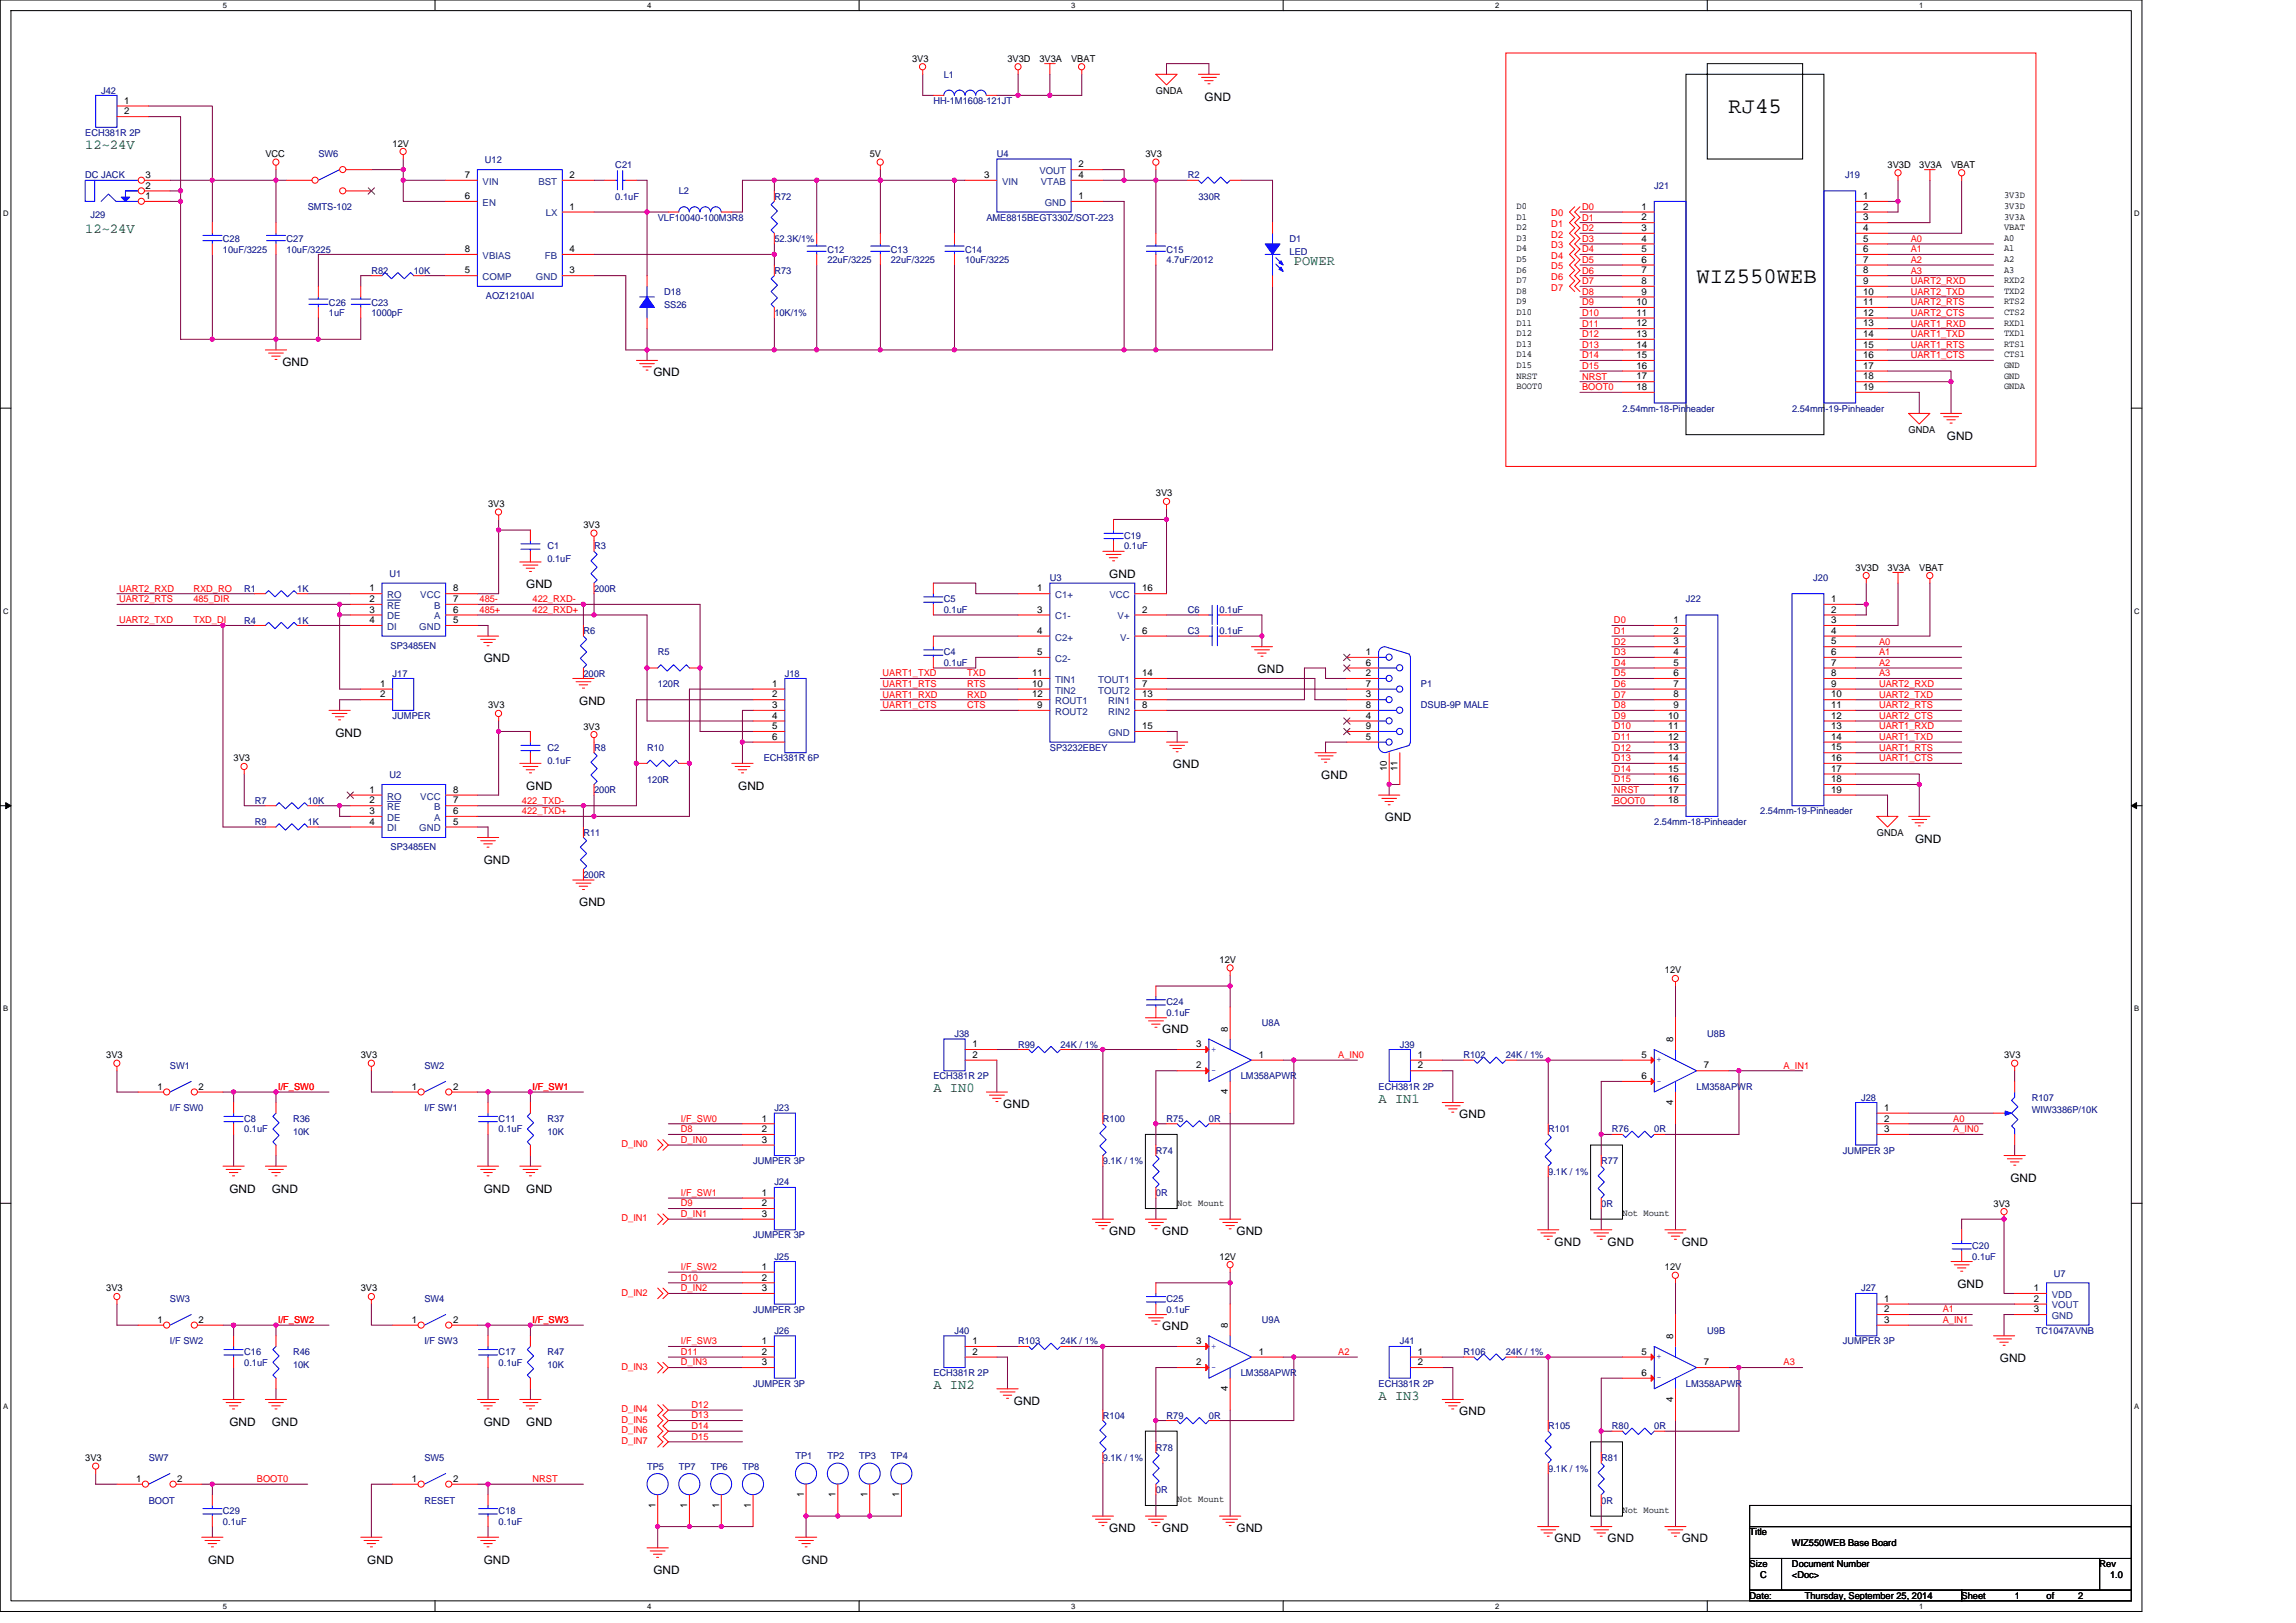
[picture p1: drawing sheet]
<svg xmlns="http://www.w3.org/2000/svg" width="297mm" height="210mm" viewBox="0 0 297 210" stroke-linecap="round" stroke-linejoin="round" font-family="sans-serif">
<defs><g id="words">
<g font-size="2.9">
<text x="223.6" y="14.6">RJ45</text>
<text x="219.5" y="36.6">WIZ550WEB</text>
</g>
<g font-size="1.8" fill="#008000">
<text x="11" y="19.2">12~24V</text>
<text x="11" y="30.2">12~24V</text>
<text x="167.4" y="34.3">POWER</text>
<text x="120.8" y="141.3">A IN0</text>
<text x="178.3" y="142.7">A IN1</text>
<text x="120.8" y="179.7">A IN2</text>
<text x="178.3" y="181.1">A IN3</text>
</g>
<g font-size="1.5">
<text x="155.8" y="13">GND</text>
<text x="36.5" y="47.3">GND</text>
<text x="84.5" y="48.7">GND</text>
<text x="251.9" y="56.9">GND</text>
<text x="68.1" y="76.1">GND</text>
<text x="143.5" y="74.7">GND</text>
<text x="62.6" y="85.7">GND</text>
<text x="162.7" y="87.1">GND</text>
<text x="43.4" y="95.3">GND</text>
<text x="74.9" y="91.2">GND</text>
<text x="151.7" y="99.4">GND</text>
<text x="170.9" y="100.8">GND</text>
<text x="68.1" y="102.2">GND</text>
<text x="95.5" y="102.2">GND</text>
<text x="179.2" y="106.3">GND</text>
<text x="62.6" y="111.8">GND</text>
<text x="247.8" y="109">GND</text>
<text x="74.9" y="117.3">GND</text>
<text x="150.4" y="133.7">GND</text>
<text x="129.8" y="143.3">GND</text>
<text x="188.8" y="144.7">GND</text>
<text x="29.7" y="154.3">GND</text>
<text x="35.2" y="154.3">GND</text>
<text x="62.6" y="154.3">GND</text>
<text x="68.1" y="154.3">GND</text>
<text x="260.1" y="152.9">GND</text>
<text x="143.5" y="159.8">GND</text>
<text x="150.4" y="159.8">GND</text>
<text x="160" y="159.8">GND</text>
<text x="201.1" y="161.1">GND</text>
<text x="208" y="161.1">GND</text>
<text x="217.6" y="161.1">GND</text>
<text x="253.2" y="166.6">GND</text>
<text x="150.4" y="172.1">GND</text>
<text x="258.7" y="176.2">GND</text>
<text x="29.7" y="184.5">GND</text>
<text x="35.2" y="184.5">GND</text>
<text x="62.6" y="184.5">GND</text>
<text x="68.1" y="184.5">GND</text>
<text x="131.2" y="181.7">GND</text>
<text x="188.8" y="183.1">GND</text>
<text x="26.9" y="202.3">GND</text>
<text x="47.5" y="202.3">GND</text>
<text x="62.6" y="202.3">GND</text>
<text x="84.5" y="203.7">GND</text>
<text x="103.7" y="202.3">GND</text>
<text x="143.5" y="198.2">GND</text>
<text x="150.4" y="198.2">GND</text>
<text x="160" y="198.2">GND</text>
<text x="201.1" y="199.6">GND</text>
<text x="208" y="199.6">GND</text>
<text x="217.6" y="199.6">GND</text>
</g>
<g font-size="1.2">
<text x="118" y="8">3V3</text>
<text x="130.3" y="8">3V3D</text>
<text x="134.5" y="8">3V3A</text>
<text x="138.6" y="8">VBAT</text>
<text x="16.1" y="13.4">1</text>
<text x="16.1" y="14.8">2</text>
<text x="149.5" y="12.1">GNDA</text>
<text x="18.8" y="23">3</text>
<text x="34.3" y="20.3">VCC</text>
<text x="50.8" y="19">12V</text>
<text x="60.1" y="23">7</text>
<text x="73.7" y="23">2</text>
<text x="112.5" y="20.3">5V</text>
<text x="127.3" y="23">3</text>
<text x="139.5" y="21.7">2</text>
<text x="139.5" y="23">4</text>
<text x="148.2" y="20.3">3V3</text>
<text x="244.2" y="21.7">3V3D</text>
<text x="248.3" y="21.7">3V3A</text>
<text x="252.4" y="21.7">VBAT</text>
<text x="18.8" y="25.8">1</text>
<text x="18.8" y="24.4">2</text>
<text x="60.1" y="25.8">6</text>
<text x="73.7" y="27.1">1</text>
<text x="139.5" y="25.8">1</text>
<text x="196.2" y="27">D0</text>
<text x="196.2" y="28.4">D1</text>
<text x="196.2" y="29.8">D2</text>
<text x="212.4" y="27.1">1</text>
<text x="212.4" y="28.5">2</text>
<text x="212.4" y="29.9">3</text>
<text x="241" y="25.8">1</text>
<text x="241" y="27.1">2</text>
<text x="241" y="28.5">3</text>
<text x="241" y="29.9">4</text>
<text x="259.3" y="29.8">VBAT</text>
<text x="259.3" y="28.4">3V3A</text>
<text x="259.3" y="27">3V3D</text>
<text x="259.3" y="25.7">3V3D</text>
<text x="60.1" y="35.4">5</text>
<text x="60.1" y="32.6">8</text>
<text x="73.7" y="35.4">3</text>
<text x="73.7" y="32.6">4</text>
<text x="196.2" y="31.2">D3</text>
<text x="196.2" y="32.5">D4</text>
<text x="196.2" y="33.9">D5</text>
<text x="196.2" y="35.3">D6</text>
<text x="212.4" y="31.3">4</text>
<text x="212.4" y="32.6">5</text>
<text x="212.4" y="34">6</text>
<text x="212.4" y="35.4">7</text>
<text x="241" y="31.3">5</text>
<text x="241" y="32.6">6</text>
<text x="241" y="34">7</text>
<text x="241" y="35.4">8</text>
<text x="259.3" y="31.2">A0</text>
<text x="259.3" y="32.5">A1</text>
<text x="259.3" y="33.9">A2</text>
<text x="259.3" y="35.3">A3</text>
<text x="196.2" y="36.6">D7</text>
<text x="196.2" y="38">D8</text>
<text x="196.2" y="39.4">D9</text>
<text x="196.2" y="40.7">D10</text>
<text x="211.7" y="39.5">10</text>
<text x="211.7" y="40.9">11</text>
<text x="212.4" y="36.7">8</text>
<text x="212.4" y="38.1">9</text>
<text x="241" y="36.7">9</text>
<text x="241" y="38.1">10</text>
<text x="241" y="39.5">11</text>
<text x="241" y="40.9">12</text>
<text x="259.3" y="36.6">RXD2</text>
<text x="259.3" y="38">TXD2</text>
<text x="259.3" y="39.4">RTS2</text>
<text x="259.3" y="40.7">CTS2</text>
<text x="196.2" y="42.1">D11</text>
<text x="196.2" y="43.5">D12</text>
<text x="196.2" y="44.9">D13</text>
<text x="196.2" y="46.2">D14</text>
<text x="196.2" y="47.6">D15</text>
<text x="211.7" y="42.2">12</text>
<text x="211.7" y="43.6">13</text>
<text x="211.7" y="45">14</text>
<text x="211.7" y="46.3">15</text>
<text x="211.7" y="47.7">16</text>
<text x="241" y="42.2">13</text>
<text x="241" y="43.6">14</text>
<text x="241" y="45">15</text>
<text x="241" y="46.3">16</text>
<text x="241" y="47.7">17</text>
<text x="259.3" y="42.1">RXD1</text>
<text x="259.3" y="43.5">TXD1</text>
<text x="259.3" y="44.9">RTS1</text>
<text x="259.3" y="46.2">CTS1</text>
<text x="259.3" y="47.6">GND</text>
<text x="196.2" y="50.4">BOOT0</text>
<text x="196.2" y="49">NRST</text>
<text x="211.7" y="49.1">17</text>
<text x="211.7" y="50.5">18</text>
<text x="241" y="49.1">18</text>
<text x="241" y="50.5">19</text>
<text x="259.3" y="49">GND</text>
<text x="259.3" y="50.4">GNDA</text>
<text x="246.9" y="56">GNDA</text>
<text x="63.1" y="65.6">3V3</text>
<text x="149.5" y="64.2">3V3</text>
<text x="75.5" y="68.3">3V3</text>
<text x="47.8" y="77.9">2</text>
<text x="47.8" y="76.5">1</text>
<text x="58.6" y="76.5">8</text>
<text x="58.6" y="77.9">7</text>
<text x="134.2" y="76.5">1</text>
<text x="147.8" y="76.5">16</text>
<text x="236.9" y="77.9">1</text>
<text x="240.1" y="73.8">3V3D</text>
<text x="244.2" y="73.8">3V3A</text>
<text x="248.3" y="73.8">VBAT</text>
<text x="47.8" y="79.3">3</text>
<text x="47.8" y="80.6">4</text>
<text x="58.6" y="80.6">5</text>
<text x="58.6" y="79.3">6</text>
<text x="134.2" y="79.3">3</text>
<text x="134.2" y="82">4</text>
<text x="147.8" y="82">6</text>
<text x="147.8" y="79.3">2</text>
<text x="216.5" y="80.6">1</text>
<text x="216.5" y="82">2</text>
<text x="216.5" y="83.4">3</text>
<text x="236.9" y="79.3">2</text>
<text x="236.9" y="80.6">3</text>
<text x="236.9" y="82">4</text>
<text x="236.9" y="83.4">5</text>
<text x="49.2" y="88.9">1</text>
<text x="99.9" y="88.9">1</text>
<text x="133.5" y="88.9">10</text>
<text x="133.5" y="87.5">11</text>
<text x="134.2" y="84.8">5</text>
<text x="147.8" y="88.9">7</text>
<text x="147.8" y="87.5">14</text>
<text x="176.7" y="88.9">7</text>
<text x="176.7" y="87.5">2</text>
<text x="176.7" y="86.1">6</text>
<text x="176.7" y="84.8">1</text>
<text x="216.5" y="84.8">4</text>
<text x="216.5" y="86.1">5</text>
<text x="216.5" y="87.5">6</text>
<text x="216.5" y="88.9">7</text>
<text x="236.9" y="84.8">6</text>
<text x="236.9" y="86.1">7</text>
<text x="236.9" y="87.5">8</text>
<text x="236.9" y="88.9">9</text>
<text x="49.2" y="90.2">2</text>
<text x="63.1" y="91.7">3V3</text>
<text x="75.5" y="94.4">3V3</text>
<text x="99.9" y="90.2">2</text>
<text x="99.9" y="91.6">3</text>
<text x="99.9" y="93">4</text>
<text x="99.9" y="94.3">5</text>
<text x="99.9" y="95.7">6</text>
<text x="133.5" y="90.2">12</text>
<text x="134.2" y="91.6">9</text>
<text x="147.8" y="94.3">15</text>
<text x="147.8" y="91.6">8</text>
<text x="147.8" y="90.2">13</text>
<text x="176.7" y="95.7">5</text>
<text x="176.7" y="94.3">9</text>
<text x="176.7" y="93">4</text>
<text x="176.7" y="91.6">8</text>
<text x="176.7" y="90.2">3</text>
<text x="215.8" y="93">10</text>
<text x="215.8" y="94.3">11</text>
<text x="215.8" y="95.7">12</text>
<text x="216.5" y="90.2">8</text>
<text x="216.5" y="91.6">9</text>
<text x="236.9" y="90.2">10</text>
<text x="236.9" y="91.6">11</text>
<text x="236.9" y="93">12</text>
<text x="236.9" y="94.3">13</text>
<text x="236.9" y="95.7">14</text>
<text x="30.2" y="98.5">3V3</text>
<text x="179.4" y="99.7" transform="rotate(-90 179.4 99.7)">10</text>
<text x="180.8" y="99.7" transform="rotate(-90 180.8 99.7)">11</text>
<text x="215.8" y="97.1">13</text>
<text x="215.8" y="98.5">14</text>
<text x="215.8" y="99.8">15</text>
<text x="215.8" y="101.2">16</text>
<text x="236.9" y="97.1">15</text>
<text x="236.9" y="98.5">16</text>
<text x="236.9" y="99.8">17</text>
<text x="236.9" y="101.2">18</text>
<text x="47.8" y="103.9">2</text>
<text x="47.8" y="102.6">1</text>
<text x="47.8" y="105.3">3</text>
<text x="47.8" y="106.7">4</text>
<text x="58.6" y="106.7">5</text>
<text x="58.6" y="102.6">8</text>
<text x="58.6" y="105.3">6</text>
<text x="58.6" y="103.9">7</text>
<text x="215.8" y="102.6">17</text>
<text x="215.8" y="103.9">18</text>
<text x="236.9" y="102.6">19</text>
<text x="242.8" y="108.1">GNDA</text>
<text x="157.8" y="124.6">12V</text>
<text x="215.4" y="125.9">12V</text>
<text x="13.8" y="136.9">3V3</text>
<text x="46.7" y="136.9">3V3</text>
<text x="125.8" y="135.5">1</text>
<text x="125.8" y="136.9">2</text>
<text x="154.8" y="135.5">3</text>
<text x="158.9" y="133.5" transform="rotate(-90 158.9 133.5)">8</text>
<text x="162.9" y="136.9">1</text>
<text x="183.4" y="136.9">1</text>
<text x="212.4" y="136.9">5</text>
<text x="216.5" y="134.8" transform="rotate(-90 216.5 134.8)">8</text>
<text x="259.3" y="136.9">3V3</text>
<text x="20.4" y="141">1</text>
<text x="25.7" y="141">2</text>
<text x="53.3" y="141">1</text>
<text x="58.6" y="141">2</text>
<text x="154.8" y="138.2">2</text>
<text x="158.9" y="141.6" transform="rotate(-90 158.9 141.6)">4</text>
<text x="183.4" y="138.2">2</text>
<text x="212.4" y="139.6">6</text>
<text x="216.5" y="142.9" transform="rotate(-90 216.5 142.9)">4</text>
<text x="220.4" y="138.2">7</text>
<text x="243.8" y="143.7">1</text>
<text x="98.5" y="145.1">1</text>
<text x="98.5" y="146.5">2</text>
<text x="98.5" y="147.8">3</text>
<text x="243.8" y="145.1">2</text>
<text x="243.8" y="146.5">3</text>
<text x="98.5" y="154.7">1</text>
<text x="152.3" y="156">Not Mount</text>
<text x="98.5" y="156.1">2</text>
<text x="98.5" y="157.4">3</text>
<text x="209.9" y="157.3">Not Mount</text>
<text x="257.9" y="156.1">3V3</text>
<text x="13.8" y="167.1">3V3</text>
<text x="46.7" y="167.1">3V3</text>
<text x="98.5" y="164.3">1</text>
<text x="98.5" y="165.7">2</text>
<text x="98.5" y="167">3</text>
<text x="157.8" y="163">12V</text>
<text x="215.4" y="164.3">12V</text>
<text x="263.1" y="167">1</text>
<text x="20.4" y="171.2">1</text>
<text x="25.7" y="171.2">2</text>
<text x="53.3" y="171.2">1</text>
<text x="58.6" y="171.2">2</text>
<text x="98.5" y="173.9">1</text>
<text x="125.8" y="173.9">1</text>
<text x="154.8" y="173.9">3</text>
<text x="158.9" y="171.9" transform="rotate(-90 158.9 171.9)">8</text>
<text x="216.5" y="173.2" transform="rotate(-90 216.5 173.2)">8</text>
<text x="243.8" y="168.4">1</text>
<text x="243.8" y="169.8">2</text>
<text x="243.8" y="171.2">3</text>
<text x="263.1" y="168.4">2</text>
<text x="263.1" y="169.8">3</text>
<text x="98.5" y="175.3">2</text>
<text x="98.5" y="176.6">3</text>
<text x="125.8" y="175.3">2</text>
<text x="154.8" y="176.6">2</text>
<text x="158.9" y="180" transform="rotate(-90 158.9 180)">4</text>
<text x="162.9" y="175.3">1</text>
<text x="183.4" y="175.3">1</text>
<text x="183.4" y="176.6">2</text>
<text x="212.4" y="175.3">5</text>
<text x="212.4" y="178">6</text>
<text x="220.4" y="176.6">7</text>
<text x="216.5" y="181.3" transform="rotate(-90 216.5 181.3)">4</text>
<text x="11" y="189">3V3</text>
<text x="17.6" y="191.7">1</text>
<text x="22.9" y="191.7">2</text>
<text x="53.3" y="191.7">1</text>
<text x="58.6" y="191.7">2</text>
<text x="84.8" y="195.1" transform="rotate(-90 84.8 195.1)">1</text>
<text x="88.9" y="195.1" transform="rotate(-90 88.9 195.1)">1</text>
<text x="93" y="195.1" transform="rotate(-90 93 195.1)">1</text>
<text x="97.1" y="195.1" transform="rotate(-90 97.1 195.1)">1</text>
<text x="104" y="193.7" transform="rotate(-90 104 193.7)">1</text>
<text x="108.1" y="193.7" transform="rotate(-90 108.1 193.7)">1</text>
<text x="112.2" y="193.7" transform="rotate(-90 112.2 193.7)">1</text>
<text x="116.3" y="193.7" transform="rotate(-90 116.3 193.7)">1</text>
<text x="152.3" y="194.4">Not Mount</text>
<text x="209.9" y="195.7">Not Mount</text>
<text x="226.4" y="198.6">Title</text>
<text x="226.4" y="202.8">Size</text>
<text x="231.8" y="202.8">Document Number</text>
<text x="231.8" y="200">WIZ550WEB Base Board</text>
<text x="271.6" y="202.8">Rev</text>
<text x="226.4" y="206.9">Date:</text>
<text x="227.7" y="204.1">C</text>
<text x="231.8" y="204.1">&lt;Doc&gt;</text>
<text x="233.5" y="206.9">Thursday, September 25, 2014</text>
<text x="253.8" y="206.9">Sheet</text>
<text x="260.6" y="206.9">1</text>
<text x="264.8" y="206.9">of</text>
<text x="268.9" y="206.9">2</text>
<text x="273" y="204.1">1.0</text>
</g>
<g font-size="1.2" fill="#000080">
<text x="122.1" y="10">L1</text>
<text x="11" y="17.6">ECH381R 2P</text>
<text x="13.1" y="12.1">J42</text>
<text x="120.8" y="13.5">HH-1M1608-121JT</text>
<text x="11" y="23.1">DC JACK</text>
<text x="41.2" y="20.3">SW6</text>
<text x="62.7" y="21.1">U12</text>
<text x="79.6" y="21.7">C21</text>
<text x="129" y="20.3">U4</text>
<text x="153.7" y="23.1">R2</text>
<text x="238.7" y="23.1">J19</text>
<text x="11.7" y="28.2">J29</text>
<text x="39.8" y="27.2">SMTS-102</text>
<text x="79.6" y="25.8">0.1uF</text>
<text x="85.1" y="28.6">VLF10040-100M3R8</text>
<text x="87.8" y="25.1">L2</text>
<text x="100.2" y="25.8">R72</text>
<text x="127.6" y="28.6">AME8815BEGT330Z/SOT-223</text>
<text x="155" y="25.8">330R</text>
<text x="214" y="24.4">J21</text>
<text x="28.8" y="31.3">C28</text>
<text x="28.8" y="32.7">10uF/3225</text>
<text x="37.1" y="31.3">C27</text>
<text x="37.1" y="32.7">10uF/3225</text>
<text x="48" y="35.4">R82</text>
<text x="53.5" y="35.4">10K</text>
<text x="100.2" y="31.3">52.3K/1%</text>
<text x="100.2" y="35.4">R73</text>
<text x="107" y="32.7">C12</text>
<text x="107" y="34">22uF/3225</text>
<text x="115.2" y="32.7">C13</text>
<text x="115.2" y="34">22uF/3225</text>
<text x="124.9" y="32.7">C14</text>
<text x="124.9" y="34">10uF/3225</text>
<text x="150.9" y="32.7">C15</text>
<text x="150.9" y="34">4.7uF/2012</text>
<text x="166.8" y="31.3">D1</text>
<text x="166.8" y="33">LED</text>
<text x="42.6" y="39.5">C26</text>
<text x="42.6" y="40.9">1uF</text>
<text x="48" y="39.5">C23</text>
<text x="48" y="40.9">1000pF</text>
<text x="62.9" y="38.7">AOZ1210AI</text>
<text x="85.9" y="38.2">D18</text>
<text x="85.9" y="39.8">SS26</text>
<text x="100.2" y="40.9">10K/1%</text>
<text x="209.9" y="53.3">2.54mm-18-Pinheader</text>
<text x="231.8" y="53.3">2.54mm-19-Pinheader</text>
<text x="70.8" y="71.1">C1</text>
<text x="76.9" y="71.1">R3</text>
<text x="145.4" y="69.7">C19</text>
<text x="145.4" y="71.1">0.1uF</text>
<text x="31.6" y="76.6">R1</text>
<text x="38.5" y="76.6">1K</text>
<text x="50.4" y="74.6">U1</text>
<text x="70.8" y="72.7">0.1uF</text>
<text x="76.9" y="76.6">200R</text>
<text x="122.1" y="77.9">C5</text>
<text x="135.8" y="75.2">U3</text>
<text x="218.1" y="77.9">J22</text>
<text x="234.6" y="75.2">J20</text>
<text x="31.6" y="80.7">R4</text>
<text x="38.5" y="80.7">1K</text>
<text x="50.5" y="84">SP3485EN</text>
<text x="75.5" y="82">R6</text>
<text x="122.1" y="79.3">0.1uF</text>
<text x="153.7" y="79.3">C6</text>
<text x="153.7" y="82">C3</text>
<text x="157.8" y="79.3">0.1uF</text>
<text x="157.8" y="82">0.1uF</text>
<text x="50.8" y="87.5">J17</text>
<text x="75.5" y="87.5">200R</text>
<text x="85.1" y="84.8">R5</text>
<text x="85.1" y="88.9">120R</text>
<text x="101.5" y="87.5">J18</text>
<text x="122.1" y="84.8">C4</text>
<text x="122.1" y="86.2">0.1uF</text>
<text x="183.8" y="88.9">P1</text>
<text x="50.8" y="93">JUMPER</text>
<text x="183.8" y="91.7">DSUB-9P MALE</text>
<text x="50.4" y="100.7">U2</text>
<text x="70.8" y="97.1">C2</text>
<text x="70.8" y="98.8">0.1uF</text>
<text x="76.9" y="97.1">R8</text>
<text x="83.7" y="97.1">R10</text>
<text x="83.7" y="101.3">120R</text>
<text x="98.8" y="98.5">ECH381R 6P</text>
<text x="135.8" y="97.1">SP3232EBEY</text>
<text x="33" y="106.7">R9</text>
<text x="33" y="104">R7</text>
<text x="39.8" y="106.7">1K</text>
<text x="39.8" y="104">10K</text>
<text x="76.9" y="102.6">200R</text>
<text x="214" y="106.7">2.54mm-18-Pinheader</text>
<text x="227.7" y="105.4">2.54mm-19-Pinheader</text>
<text x="50.5" y="110">SP3485EN</text>
<text x="75.5" y="108.1">R11</text>
<text x="75.5" y="113.6">200R</text>
<text x="150.9" y="130">C24</text>
<text x="150.9" y="131.4">0.1uF</text>
<text x="123.5" y="134.2">J38</text>
<text x="131.7" y="135.6">R99</text>
<text x="137.2" y="135.6">24K / 1%</text>
<text x="163.3" y="132.8">U8A</text>
<text x="181.1" y="135.6">J39</text>
<text x="189.3" y="136.9">R102</text>
<text x="194.8" y="136.9">24K / 1%</text>
<text x="220.9" y="134.2">U8B</text>
<text x="22" y="138.3">SW1</text>
<text x="22" y="143.8">I/F SW0</text>
<text x="54.9" y="138.3">SW2</text>
<text x="54.9" y="143.8">I/F SW1</text>
<text x="100.2" y="143.8">J23</text>
<text x="120.8" y="139.7">ECH381R 2P</text>
<text x="160.5" y="139.7">LM358APWR</text>
<text x="178.3" y="141">ECH381R 2P</text>
<text x="219.5" y="141">LM358APWR</text>
<text x="240.8" y="142.4">J28</text>
<text x="262.8" y="142.4">R107</text>
<text x="31.6" y="145.1">C8</text>
<text x="31.6" y="146.5">0.1uF</text>
<text x="37.9" y="145.1">R36</text>
<text x="37.9" y="146.8">10K</text>
<text x="64.5" y="145.1">C11</text>
<text x="64.5" y="146.5">0.1uF</text>
<text x="70.8" y="145.1">R37</text>
<text x="70.8" y="146.8">10K</text>
<text x="142.7" y="145.1">R100</text>
<text x="149.5" y="149.3">R74</text>
<text x="150.9" y="145.1">R75</text>
<text x="156.4" y="145.1">0R</text>
<text x="200.3" y="146.5">R101</text>
<text x="208.5" y="146.5">R76</text>
<text x="214" y="146.5">0R</text>
<text x="238.4" y="149.3">JUMPER 3P</text>
<text x="262.8" y="144">WIW3386P/10K</text>
<text x="97.4" y="150.6">JUMPER 3P</text>
<text x="100.2" y="153.4">J24</text>
<text x="142.7" y="150.6">9.1K / 1%</text>
<text x="149.5" y="154.7">0R</text>
<text x="200.3" y="152">9.1K / 1%</text>
<text x="207.2" y="150.6">R77</text>
<text x="97.4" y="160.2">JUMPER 3P</text>
<text x="207.2" y="156.1">0R</text>
<text x="255.2" y="161.6">C20</text>
<text x="100.2" y="163">J25</text>
<text x="240.8" y="167.1">J27</text>
<text x="255.2" y="163">0.1uF</text>
<text x="265.7" y="165.2">U7</text>
<text x="22" y="168.5">SW3</text>
<text x="22" y="173.9">I/F SW2</text>
<text x="54.9" y="168.5">SW4</text>
<text x="54.9" y="173.9">I/F SW3</text>
<text x="97.4" y="169.8">JUMPER 3P</text>
<text x="100.2" y="172.6">J26</text>
<text x="123.5" y="172.6">J40</text>
<text x="131.7" y="173.9">R103</text>
<text x="137.2" y="173.9">24K / 1%</text>
<text x="150.9" y="168.5">C25</text>
<text x="150.9" y="169.8">0.1uF</text>
<text x="163.3" y="171.2">U9A</text>
<text x="181.1" y="173.9">J41</text>
<text x="220.9" y="172.6">U9B</text>
<text x="238.4" y="173.9">JUMPER 3P</text>
<text x="263.4" y="172.6">TC1047AVNB</text>
<text x="31.6" y="175.3">C16</text>
<text x="31.6" y="176.7">0.1uF</text>
<text x="37.9" y="175.3">R46</text>
<text x="37.9" y="177">10K</text>
<text x="64.5" y="175.3">C17</text>
<text x="64.5" y="176.7">0.1uF</text>
<text x="70.8" y="175.3">R47</text>
<text x="70.8" y="177">10K</text>
<text x="97.4" y="179.4">JUMPER 3P</text>
<text x="120.8" y="178.1">ECH381R 2P</text>
<text x="160.5" y="178.1">LM358APWR</text>
<text x="178.3" y="179.4">ECH381R 2P</text>
<text x="189.3" y="175.3">R106</text>
<text x="194.8" y="175.3">24K / 1%</text>
<text x="218.1" y="179.4">LM358APWR</text>
<text x="142.7" y="183.6">R104</text>
<text x="150.9" y="183.6">R79</text>
<text x="156.4" y="183.6">0R</text>
<text x="200.3" y="184.9">R105</text>
<text x="208.5" y="184.9">R80</text>
<text x="214" y="184.9">0R</text>
<text x="19.2" y="189">SW7</text>
<text x="54.9" y="189">SW5</text>
<text x="83.7" y="190.1">TP5</text>
<text x="87.8" y="190.1">TP7</text>
<text x="91.9" y="190.1">TP6</text>
<text x="96.1" y="190.1">TP8</text>
<text x="102.9" y="188.8">TP1</text>
<text x="107" y="188.8">TP2</text>
<text x="111.1" y="188.8">TP3</text>
<text x="115.2" y="188.8">TP4</text>
<text x="142.7" y="189">9.1K / 1%</text>
<text x="149.5" y="187.7">R78</text>
<text x="200.3" y="190.4">9.1K / 1%</text>
<text x="207.2" y="189">R81</text>
<text x="19.2" y="194.5">BOOT</text>
<text x="28.8" y="195.9">C29</text>
<text x="28.8" y="197.3">0.1uF</text>
<text x="54.9" y="194.5">RESET</text>
<text x="64.5" y="195.9">C18</text>
<text x="64.5" y="197.3">0.1uF</text>
<text x="149.5" y="193.1">0R</text>
<text x="207.2" y="194.5">0R</text>
</g>
<g font-size="1.2" fill="#004080">
<text x="62.4" y="23.9">VIN</text>
<text x="69.7" y="23.9">BST</text>
<text x="129.6" y="23.9">VIN</text>
<text x="134.5" y="22.5">VOUT</text>
<text x="134.7" y="23.9">VTAB</text>
<text x="62.4" y="26.6">EN</text>
<text x="70.6" y="28">LX</text>
<text x="135.2" y="26.6">GND</text>
<text x="62.4" y="33.5">VBIAS</text>
<text x="70.5" y="33.5">FB</text>
<text x="62.4" y="36.2">COMP</text>
<text x="69.3" y="36.2">GND</text>
<text x="50.1" y="77.4">RO</text>
<text x="54.4" y="77.4">VCC</text>
<text x="136.5" y="77.4">C1+</text>
<text x="143.5" y="77.4">VCC</text>
<text x="50.1" y="78.8">RE</text>
<text x="50.1" y="80.1">DE</text>
<text x="50.1" y="81.5">DI</text>
<text x="54.2" y="81.5">GND</text>
<text x="56.2" y="80.1">A</text>
<text x="56.2" y="78.8">B</text>
<text x="136.5" y="80.1">C1-</text>
<text x="136.5" y="82.9">C2+</text>
<text x="144.6" y="80.1">V+</text>
<text x="144.9" y="82.9">V-</text>
<text x="136.5" y="85.6">C2-</text>
<text x="136.5" y="89.7">TIN2</text>
<text x="136.5" y="88.3">TIN1</text>
<text x="142.1" y="89.7">TOUT2</text>
<text x="142.1" y="88.3">TOUT1</text>
<text x="136.5" y="92.5">ROUT2</text>
<text x="136.5" y="91.1">ROUT1</text>
<text x="143.4" y="92.5">RIN2</text>
<text x="143.4" y="91.1">RIN1</text>
<text x="143.4" y="95.2">GND</text>
<text x="50.1" y="103.4">RO</text>
<text x="50.1" y="104.8">RE</text>
<text x="50.1" y="106.2">DE</text>
<text x="50.1" y="107.6">DI</text>
<text x="54.2" y="107.6">GND</text>
<text x="54.4" y="103.4">VCC</text>
<text x="56.2" y="106.2">A</text>
<text x="56.2" y="104.8">B</text>
<text x="265.4" y="167.9">VDD</text>
<text x="265.4" y="169.3">VOUT</text>
<text x="265.4" y="170.6">GND</text>
</g>
<g font-size="1.2" fill="#f00">
<text x="200.7" y="28">D0</text>
<text x="200.7" y="29.4">D1</text>
<text x="204.7" y="27.2">D0</text>
<text x="204.7" y="28.5">D1</text>
<text x="204.7" y="29.9">D2</text>
<text x="200.7" y="30.8">D2</text>
<text x="200.7" y="32.1">D3</text>
<text x="200.7" y="33.5">D4</text>
<text x="200.7" y="34.9">D5</text>
<text x="204.7" y="31.3">D3</text>
<text x="204.7" y="32.6">D4</text>
<text x="204.7" y="34">D5</text>
<text x="204.7" y="35.4">D6</text>
<text x="247.2" y="31.3">A0</text>
<text x="247.2" y="32.6">A1</text>
<text x="247.2" y="34">A2</text>
<text x="247.2" y="35.4">A3</text>
<text x="200.7" y="36.2">D6</text>
<text x="200.7" y="37.6">D7</text>
<text x="204.7" y="36.8">D7</text>
<text x="204.7" y="38.1">D8</text>
<text x="204.7" y="39.5">D9</text>
<text x="204.7" y="40.9">D10</text>
<text x="247.2" y="36.8">UART2_RXD</text>
<text x="247.2" y="38.1">UART2_TXD</text>
<text x="247.2" y="39.5">UART2_RTS</text>
<text x="247.2" y="40.9">UART2_CTS</text>
<text x="204.7" y="42.2">D11</text>
<text x="204.7" y="43.6">D12</text>
<text x="204.7" y="45">D13</text>
<text x="204.7" y="46.4">D14</text>
<text x="204.7" y="47.7">D15</text>
<text x="247.2" y="42.2">UART1_RXD</text>
<text x="247.2" y="43.6">UART1_TXD</text>
<text x="247.2" y="45">UART1_RTS</text>
<text x="247.2" y="46.4">UART1_CTS</text>
<text x="204.7" y="49.1">NRST</text>
<text x="204.7" y="50.5">BOOT0</text>
<text x="15.4" y="76.5">UART2_RXD</text>
<text x="15.4" y="77.9">UART2_RTS</text>
<text x="25" y="76.5">RXD_RO</text>
<text x="25" y="77.9">485_DIR</text>
<text x="62" y="77.9">485-</text>
<text x="68.9" y="77.9">422_RXD-</text>
<text x="15.4" y="80.6">UART2_TXD</text>
<text x="25" y="80.6">TXD_DI</text>
<text x="62" y="79.3">485+</text>
<text x="68.9" y="79.3">422_RXD+</text>
<text x="208.8" y="80.6">D0</text>
<text x="208.8" y="82">D1</text>
<text x="208.8" y="83.4">D2</text>
<text x="243.1" y="83.4">A0</text>
<text x="114.2" y="87.5">UART1_TXD</text>
<text x="114.2" y="88.9">UART1_RTS</text>
<text x="125.1" y="87.5">TXD</text>
<text x="125.1" y="88.9">RTS</text>
<text x="208.8" y="84.8">D3</text>
<text x="208.8" y="86.1">D4</text>
<text x="208.8" y="87.5">D5</text>
<text x="208.8" y="88.9">D6</text>
<text x="243.1" y="84.8">A1</text>
<text x="243.1" y="86.1">A2</text>
<text x="243.1" y="87.5">A3</text>
<text x="243.1" y="88.9">UART2_RXD</text>
<text x="114.2" y="91.6">UART1_CTS</text>
<text x="114.2" y="90.3">UART1_RXD</text>
<text x="125.1" y="91.6">CTS</text>
<text x="125.1" y="90.3">RXD</text>
<text x="208.8" y="90.3">D7</text>
<text x="208.8" y="91.6">D8</text>
<text x="208.8" y="93">D9</text>
<text x="208.8" y="94.4">D10</text>
<text x="208.8" y="95.7">D11</text>
<text x="243.1" y="90.3">UART2_TXD</text>
<text x="243.1" y="91.6">UART2_RTS</text>
<text x="243.1" y="93">UART2_CTS</text>
<text x="243.1" y="94.4">UART1_RXD</text>
<text x="243.1" y="95.7">UART1_TXD</text>
<text x="208.8" y="97.1">D12</text>
<text x="208.8" y="98.5">D13</text>
<text x="208.8" y="99.9">D14</text>
<text x="208.8" y="101.2">D15</text>
<text x="243.1" y="97.1">UART1_RTS</text>
<text x="243.1" y="98.5">UART1_CTS</text>
<text x="67.5" y="104">422_TXD-</text>
<text x="67.5" y="105.3">422_TXD+</text>
<text x="208.8" y="102.6">NRST</text>
<text x="208.8" y="104">BOOT0</text>
<text x="173.1" y="136.9">A_IN0</text>
<text x="36" y="141">I/F_SW0</text>
<text x="68.9" y="141">I/F_SW1</text>
<text x="230.8" y="138.3">A_IN1</text>
<text x="80.4" y="148.4">D_IN0</text>
<text x="88.1" y="146.5">D8</text>
<text x="88.1" y="147.9">D_IN0</text>
<text x="88.1" y="145.1">I/F_SW0</text>
<text x="252.7" y="145.1">A0</text>
<text x="252.7" y="146.5">A_IN0</text>
<text x="88.1" y="154.7">I/F_SW1</text>
<text x="80.4" y="158">D_IN1</text>
<text x="88.1" y="156.1">D9</text>
<text x="88.1" y="157.5">D_IN1</text>
<text x="80.4" y="167.6">D_IN2</text>
<text x="88.1" y="165.7">D10</text>
<text x="88.1" y="167.1">D_IN2</text>
<text x="88.1" y="164.3">I/F_SW2</text>
<text x="36" y="171.2">I/F_SW2</text>
<text x="68.9" y="171.2">I/F_SW3</text>
<text x="88.1" y="173.9">I/F_SW3</text>
<text x="251.3" y="169.8">A1</text>
<text x="251.3" y="171.2">A_IN1</text>
<text x="80.4" y="177.2">D_IN3</text>
<text x="88.1" y="175.3">D11</text>
<text x="88.1" y="176.7">D_IN3</text>
<text x="173.1" y="175.3">A2</text>
<text x="230.8" y="176.7">A3</text>
<text x="80.4" y="182.7">D_IN4</text>
<text x="80.4" y="184.1">D_IN5</text>
<text x="80.4" y="185.5">D_IN6</text>
<text x="89.5" y="182.2">D12</text>
<text x="89.5" y="183.5">D13</text>
<text x="89.5" y="184.9">D14</text>
<text x="33.2" y="191.7">BOOT0</text>
<text x="68.9" y="191.7">NRST</text>
<text x="80.4" y="186.8">D_IN7</text>
<text x="89.5" y="186.3">D15</text>
</g>
<g font-size="1.2" fill="#00f">
<text x="156.7" y="136.1">+</text>
<text x="214.3" y="137.5">+</text>
<text x="156.7" y="138.8">-</text>
<text x="214.3" y="140.2">-</text>
<text x="156.7" y="177.2">-</text>
<text x="156.7" y="174.5">+</text>
<text x="214.3" y="178.6">-</text>
<text x="214.3" y="175.9">+</text>
</g>
<g font-size="1">
<text x="28.8" y="1">5</text>
<text x="83.7" y="1">4</text>
<text x="138.6" y="1">3</text>
<text x="193.4" y="1">2</text>
<text x="248.3" y="1">1</text>
<text x=".4" y="28">D</text>
<text x="276.1" y="28">D</text>
<text x=".4" y="79.4">C</text>
<text x="276.1" y="79.4">C</text>
<text x=".4" y="130.9">B</text>
<text x="276.1" y="130.9">B</text>
<text x=".4" y="182.3">A</text>
<text x="276.1" y="182.3">A</text>
<text x="28.8" y="208.2">5</text>
<text x="83.7" y="208.2">4</text>
<text x="138.6" y="208.2">3</text>
<text x="193.4" y="208.2">2</text>
<text x="248.3" y="208.2">1</text>
</g>
</g></defs>
<path d="M0 0h277.1v208.5h-277.1zM1.4 1.4h274.3v205.7h-274.3z" fill="none" stroke="#000" stroke-width=".13"/>
<g fill="#fff">
<path d="M28.8 .1h.6v1.1h-.6z"/>
<path d="M28.8 207.3h.6v1.1h-.6z"/>
</g>
<path d="M56.3 0v1.4M56.3 207.1v1.4" fill="none" stroke="#000" stroke-width=".13"/>
<g fill="#fff">
<path d="M83.7 .1h.6v1.1h-.6z"/>
<path d="M83.7 207.3h.6v1.1h-.6z"/>
</g>
<path d="M111.1 0v1.4M111.1 207.1v1.4" fill="none" stroke="#000" stroke-width=".13"/>
<g fill="#fff">
<path d="M138.6 .1h.5v1.1h-.5z"/>
<path d="M138.6 207.3h.5v1.1h-.5z"/>
</g>
<path d="M166 0v1.4M166 207.1v1.4" fill="none" stroke="#000" stroke-width=".13"/>
<g fill="#fff">
<path d="M193.4 .1h.6v1.1h-.6z"/>
<path d="M193.4 207.3h.6v1.1h-.6z"/>
</g>
<path d="M220.9 0v1.4M220.9 207.1v1.4" fill="none" stroke="#000" stroke-width=".13"/>
<g fill="#fff">
<path d="M248.3 .1h.6v1.1h-.6z"/>
<path d="M248.3 207.3h.6v1.1h-.6z"/>
<path d="M.4 27.1h.7v1.1h-.7z"/>
<path d="M276.1 27.1h.7v1.1h-.7z"/>
<path d="M.4 78.5h.7v1.1h-.7z"/>
<path d="M276.1 78.5h.7v1.1h-.7z"/>
</g>
<path d="M0 52.8h1.4M275.7 52.8h1.4" fill="none" stroke="#000" stroke-width=".13"/>
<g fill="#fff">
<path d="M.4 130h.7v1.1h-.7z"/>
<path d="M276.1 130h.7v1.1h-.7z"/>
</g>
<path d="M0 104.2h1.4M275.7 104.2h1.4" fill="none" stroke="#000" stroke-width=".13"/>
<path d="M.7 103.8l.7 .4-.7 .4zM275.7 104.2l.7-.4v.8z" fill="#000" stroke="#000" stroke-width=".13"/>
<g fill="#fff">
<path d="M.4 181.4h.7v1.1h-.7z"/>
<path d="M276.1 181.4h.7v1.1h-.7z"/>
</g>
<g fill="none" stroke="#000" stroke-width=".13">
<path d="M218.1 9.6h17.9v46.6h-17.9zM220.9 8.2h12.3v12.4h-12.3zM0 155.7h1.4M148.2 146.8h4.1v9.6h-4.1zM205.8 148.1h4.1v9.6h-4.1zM275.7 155.7h1.4M148.2 185.2h4.1v9.6h-4.1zM205.8 186.5h4.1v9.7h-4.1zM226.4 194.8h49.3v2.7h-49.3zM226.4 197.5h49.3v4.1h-49.3zM226.4 201.6h4.1v4.1h-4.1zM226.4 205.7h27.4v1.4h-27.4z"/>
<path d="M230.5 201.6h41.1v4.1h-41.1zM253.8 205.7h21.9v1.4h-21.9zM271.6 201.6h4.1v4.1h-4.1z"/>
</g>
<g fill="none" stroke="#f00" stroke-width=".13">
<path d="M119.4 9.1v.5M131.7 9.1v.5M135.1 8.2h1.4M135.8 8.2v1.4M140 9.1v.5M149.5 9.6h2.8l-1.4 1.4zM155 9.6h2.8M155.4 10h2M155.8 10.4h1.1M156.3 10.8h.2M194.8 6.9h68.6v53.4h-68.6zM35.7 21.4v.5"/>
<path d="M52.2 20v.6M113.9 21.4v.5M149.5 21.4v.5M203.7 26.8l-.7 .6 .7 .7-.7 .7 .7 .7-.7 .7 .7 .7-.7 .7 .7 .6-.7 .7 .7 .7-.7 .7 .7 .7-.7 .7 .7 .6-.7 .7 .7 .7M204.4 26.8l-.7 .6 .7 .7-.7 .7 .7 .7-.7 .7 .7 .7-.7 .7 .7 .6-.7 .7 .7 .7-.7 .7 .7 .7-.7 .7 .7 .6-.7 .7 .7 .7M245.6 22.8v.5M249 21.9h1.4M249.7 21.9v1.4M253.8 22.8v.5M34.3 45.3h2.8M34.8 45.7h1.9M35.2 46.1h1.1"/>
<path d="M35.6 46.5h.2M82.3 46.6h2.8M82.8 47.1h1.9M83.2 47.5h1.1M83.6 47.9h.2M246.9 53.5h2.8l-1.4 1.4zM251.1 53.5h2.7M251.5 53.9h1.9M251.9 54.3h1.1M252.3 54.7h.3M64.5 66.7v.5M67.2 72.7h2.8"/>
<path d="M67.7 73.1h1.9M68.1 73.5h1.1M68.5 73.9h.3M76.9 69.4v.6M142.7 71.3h2.7M143.1 71.7h1.9M143.5 72.2h1.1M143.9 72.6h.3M150.9 65.3v.5M241.4 74.9v.5M244.9 74.1h1.3M245.6 74.1v1.3"/>
<path d="M249.7 74.9v.5M31.6 99.6v.5M42.6 91.9h2.7M43 92.3h1.9M43.4 92.7h1.1M43.8 93.1h.3M61.8 82.3h2.7M62.2 82.7h1.9M62.6 83.1h1.1M63 83.5h.3M64.5 92.7v.6M67.2 98.8h2.8"/>
<path d="M67.7 99.2h1.9M68.1 99.6h1.1M68.5 100h.3M74.1 87.8h2.8M74.5 88.2h2M74.9 88.6h1.1M75.4 89h.2M76.9 95.5v.5M94.7 98.8h2.7M95.1 99.2h1.9M95.5 99.6h1.1M95.9 100h.3"/>
<path d="M150.9 96h2.8M151.3 96.4h1.9M151.7 96.8h1.1M152.2 97.3h.2M161.9 83.7h2.7M162.3 84.1h1.9M162.7 84.5h1.1M163.1 84.9h.3M170.1 97.4h2.8M170.5 97.8h2M170.9 98.2h1.1M171.4 98.6h.2"/>
<path d="M61.8 108.4h2.7M62.2 108.8h1.9M62.6 109.2h1.1M63 109.6h.3M74.1 113.9h2.8M74.5 114.3h2M74.9 114.7h1.1M75.4 115.1h.2M178.3 102.9h2.8M178.8 103.3h1.9M179.2 103.7h1.1M179.6 104.1h.2"/>
<path d="M242.8 105.6h2.8l-1.4 1.4zM246.9 105.6h2.8M247.4 106h1.9M247.8 106.4h1.1M248.2 106.8h.2M15.1 138v.5M48 138v.5M148.2 131.7h2.7M148.6 132.1h1.9M149 132.5h1.1M149.4 132.9h.3M159.1 125.6v.6"/>
<path d="M216.8 127v.6M260.6 138v.5M28.8 150.9h2.8M29.2 151.3h2M29.7 151.7h1.1M30.1 152.1h.2M34.3 150.9h2.8M34.8 151.3h1.9M35.2 151.7h1.1M35.6 152.1h.2M61.8 150.9h2.7M62.2 151.3h1.9"/>
<path d="M62.6 151.7h1.1M63 152.1h.3M67.2 150.9h2.8M67.7 151.3h1.9M68.1 151.7h1.1M68.5 152.1h.3M85.1 147.4l.7 .7-.7 .7M85.1 157.1l.7 .6-.7 .7M85.8 147.4l.7 .7-.7 .7M85.8 157.1l.7 .6-.7 .7M127.6 141.3h2.7M128 141.7h1.9"/>
<path d="M128.4 142.1h1.1M128.8 142.5h.3M141.3 157.7h2.8M141.7 158.2h2M142.1 158.6h1.1M142.6 159h.2M148.2 157.7h2.7M148.6 158.2h1.9M149 158.6h1.1M149.4 159h.3M157.8 157.7h2.7M158.2 158.2h1.9"/>
<path d="M158.6 158.6h1.1M159 159h.3M186.6 142.6h2.7M187 143.1h1.9M187.4 143.5h1.1M187.8 143.9h.3M198.9 159.1h2.8M199.3 159.5h1.9M199.7 159.9h1.1M205.8 159.1h2.7M206.2 159.5h1.9M206.6 159.9h1.1"/>
<path d="M215.4 159.1h2.7M215.8 159.5h1.9M216.2 159.9h1.1M259.3 149.5h2.7M259.3 157.2v.5M259.7 149.9h1.9M260.1 150.3h1.1M260.5 150.7h.3M15.1 168.2v.5M48 168.2v.5M85.1 166.6l.7 .7-.7 .7M85.1 176.3l.7 .6-.7 .7"/>
<path d="M85.8 166.6l.7 .7-.7 .7M85.8 176.3l.7 .6-.7 .7M129 179.7h2.7M148.2 170.1h2.7M148.6 170.5h1.9M149 170.9h1.1M149.4 171.3h.3M159.1 164v.6M200.2 160.3h.2M207 160.3h.3M216.6 160.3h.3M216.8 165.4v.6"/>
<path d="M252.4 163.2h2.8M252.8 163.6h2M253.2 164h1.1M253.7 164.5h.2M257.9 172.8h2.7M258.3 173.2h1.9M258.7 173.7h1.1M259.1 174.1h.3M12.4 190.1v.5M26.1 198.9h2.7M26.5 199.3h1.9M26.9 199.7h1.1"/>
<path d="M28.8 181.1h2.8M29.2 181.5h2M29.7 181.9h1.1M30.1 182.3h.2M34.3 181.1h2.8M34.8 181.5h1.9M35.2 181.9h1.1M35.6 182.3h.2M46.7 198.9h2.7M47.1 199.3h1.9M47.5 199.7h1.1M61.8 181.1h2.7"/>
<path d="M61.8 198.9h2.7M62.2 181.5h1.9M62.2 199.3h1.9M62.6 181.9h1.1M62.6 199.7h1.1M63 182.3h.3M67.2 181.1h2.8M67.7 181.5h1.9M68.1 181.9h1.1M68.5 182.3h.3M85.1 181.7l.7 .7-.7 .7 .7 .7-.7 .7 .7 .7-.7 .7 .7 .6-.7 .7M85.8 181.7l.7 .7-.7 .7 .7 .7-.7 .7 .7 .7-.7 .7 .7 .6-.7 .7"/>
<path d="M102.9 198.9h2.8M103.3 199.3h1.9M103.7 199.7h1.1M129.4 180.1h1.9M129.8 180.5h1.1M130.2 180.9h.3M141.3 196.2h2.8M141.7 196.6h2M142.1 197h1.1M142.6 197.4h.2M148.2 196.2h2.7M148.6 196.6h1.9"/>
<path d="M149 197h1.1M149.4 197.4h.3M157.8 196.2h2.7M158.2 196.6h1.9M158.6 197h1.1M159 197.4h.3M186.6 181.1h2.7M187 181.5h1.9M187.4 181.9h1.1M187.8 182.3h.3M198.9 197.5h2.8M199.3 197.9h1.9"/>
<path d="M199.7 198.3h1.1M200.2 198.8h.2M205.8 197.5h2.7M206.2 197.9h1.9M206.6 198.3h1.1M207 198.8h.3M215.4 197.5h2.7M215.8 197.9h1.9M216.2 198.3h1.1M216.6 198.8h.3M27.3 200.1h.3M47.9 200.1h.3"/>
<path d="M63 200.1h.3M83.7 200.3h2.8M84.1 200.7h1.9M84.5 201.1h1.1M84.9 201.5h.3M104.2 200.1h.2"/>
<circle cx="52.1" cy="19.6" r=".4"/>
<circle cx="119.4" cy="8.6" r=".4"/>
<circle cx="131.7" cy="8.6" r=".4"/>
<circle cx="139.9" cy="8.6" r=".4"/>
<circle cx="35.7" cy="21" r=".4"/>
<circle cx="113.9" cy="21" r=".4"/>
<circle cx="149.5" cy="21" r=".4"/>
<circle cx="245.5" cy="22.3" r=".4"/>
<circle cx="253.8" cy="22.3" r=".4"/>
<circle cx="64.5" cy="66.2" r=".4"/>
<circle cx="76.8" cy="69" r=".4"/>
<circle cx="150.9" cy="64.9" r=".4"/>
<circle cx="241.4" cy="74.5" r=".4"/>
<circle cx="249.7" cy="74.5" r=".4"/>
<circle cx="31.6" cy="99.2" r=".4"/>
<circle cx="64.5" cy="92.3" r=".4"/>
<circle cx="76.8" cy="95" r=".4"/>
<circle cx="15.1" cy="137.6" r=".4"/>
<circle cx="48" cy="137.6" r=".4"/>
<circle cx="159.1" cy="125.2" r=".4"/>
<circle cx="216.7" cy="126.6" r=".4"/>
<circle cx="260.6" cy="137.6" r=".4"/>
<circle cx="259.3" cy="156.8" r=".4"/>
<circle cx="15.1" cy="167.7" r=".4"/>
<circle cx="48" cy="167.7" r=".4"/>
<circle cx="159.1" cy="163.6" r=".4"/>
<circle cx="216.7" cy="165" r=".4"/>
<circle cx="12.4" cy="189.7" r=".4"/>
</g>
<g fill="none" stroke="#800040" stroke-width=".13">
<path d="M19.2 15.1h4.2v9.6M19.2 13.7h8.3v9.6M119.4 9.6v2.7h1.4M129 12.3h2.7M131.7 9.6v2.7M131.7 12.3h4.1M135.8 9.6v2.7M140 9.6v2.7h-4.2M150.9 9.6v-1.4h5.5v1.4M22 23.3h5.5M22 24.7h1.4M22 26.1h1.4"/>
<path d="M23.4 26.1v17.8h4.1M23.4 24.7v1.4M27.5 23.3h8.2M27.5 23.3v5.5M27.5 32.9v11M35.7 23.3v5.5M35.7 32.9v11M35.7 21.9v1.4M35.7 23.3h1.4M48 35.7h-1.3v1.3M48 21.9h4.2v1.4M52.2 23.3h5.5"/>
<path d="M52.2 23.3v2.8h5.5M52.2 20.6v1.3M54.9 35.7h2.8M57.7 32.9h-16.5v4.1M76.9 35.7h4.1v9.6h2.7M76.9 27.4h9.6M76.9 32.9h23.3M76.9 23.3h1.3M82.3 23.3h1.4v12.4M100.2 23.3h5.5M100.2 32.9v1.4M100.2 23.3h-4.1v4.1h-1.4"/>
<path d="M100.2 31.6v1.3M100.2 23.3v1.4M105.7 23.3h8.2M105.7 23.3v6.9M105.7 34.3v11M113.9 23.3h9.6M113.9 23.3v6.9M113.9 34.3v11M113.9 21.9v1.4M123.5 23.3h1.4M123.5 23.3v6.9M123.5 34.3v11"/>
<path d="M142.7 21.9h2.7v1.4M142.7 26.1h2.7v19.2M142.7 23.3h2.7M145.4 23.3h4.1v6.9M149.5 21.9v1.4h4.2M149.5 34.3v11M160.5 23.3h4.1v5.5M164.6 37v8.3h-15.1M204.4 27.4h5.5M204.4 28.8h5.5M204.4 30.2h5.5M204.4 31.6h5.5"/>
<path d="M204.4 32.9h5.5M204.4 34.3h5.5M204.4 35.7h5.5M204.4 37h5.5M204.4 38.4h5.5M204.4 39.8h5.5M244.2 26.1h1.4M244.2 31.6h13.7M244.2 32.9h13.7M244.2 34.3h13.7M244.2 35.7h13.7M244.2 37h13.7"/>
<path d="M244.2 38.4h13.7M244.2 39.8h13.7M245.6 23.3v2.8M245.6 26.1v1.3h-1.4M249.7 23.3v5.5h-5.5M253.8 23.3v6.9h-9.6M27.5 43.9h8.2M35.7 43.9v1.4M35.7 43.9h5.5M41.2 41.1v2.8M46.7 41.1v2.8h-5.5M83.7 42.5v2.8"/>
<path d="M83.7 45.3v1.3M83.7 45.3h16.5M100.2 41.1v4.2M100.2 45.3h5.5M105.7 45.3h8.2M113.9 45.3h9.6M123.5 45.3h21.9M145.4 45.3h4.1M204.4 49.4h5.5M204.4 41.1h5.5M204.4 42.5h5.5M204.4 43.9h5.5"/>
<path d="M204.4 45.3h5.5M204.4 46.6h5.5M204.4 48h5.5M204.4 50.8h5.5M244.2 50.8h4.1v2.7M244.2 49.4h8.2M244.2 48h8.2v1.4M244.2 41.1h13.7M244.2 42.5h13.7M244.2 43.9h13.7M244.2 45.3h13.7M244.2 46.6h13.7"/>
<path d="M252.4 49.4v4.1M15.1 78.2h28.8M15.1 76.8h17.9M39.8 76.8h5.5M43.9 79.6v9.6h2.8M43.9 78.2v1.4M43.9 78.2h1.4M43.9 79.6h1.4M61.8 79.6h15.1M61.8 78.2h13.7v2.7M64.5 67.2v1.4h4.1M64.5 68.6v8.2h-2.7"/>
<path d="M75.5 78.2h15.1v16.4h6.8M76.9 79.6h6.8v13.7h13.7M76.9 76.8v2.8M120.8 79.6h10.9M120.8 75.4h5.4v1.4h5.5M144.1 67.2h6.8M150.9 67.2v9.6M150.9 65.8v1.4M150.9 79.6h4.1M159.1 79.6h4.2v2.7M240.1 78.2h1.3M241.4 75.4v2.8"/>
<path d="M241.4 78.2v1.4h-1.3M245.6 75.4v5.5h-5.5M249.7 75.4v6.9h-9.6M15.1 80.9h13.7M28.8 80.9h4.2M28.8 80.9v26.1h5.5M39.8 80.9h5.5M46.7 90.5h-2.8v1.4M61.8 80.9h1.3v1.4M64.5 93.3v1.3h4.1M64.5 94.6v8.3h-2.7M96.1 96h1.3"/>
<path d="M96.1 96v2.8M97.4 90.5h-15.1v13.7h-6.8M97.4 89.2h-8.2v16.4h-12.3M97.4 91.9h-1.3v4.1M113.9 87.8h17.8M113.9 89.2h17.8M113.9 91.9h17.8M113.9 90.5h17.8M120.8 82.3h10.9M131.7 85h-5.5v1.4h-5.4M150.9 87.8h19.2v2.7h4.1M150.9 89.2h23.3"/>
<path d="M150.9 91.9h23.3M150.9 94.6h1.4v1.4M150.9 82.3h4.1M159.1 82.3h4.2M163.3 82.3v1.4M174.2 96h-2.7v1.4M174.2 87.8h-2.7v-1.4h-2.7v4.1h-17.9M208.5 80.9h5.5M208.5 82.3h5.5M208.5 83.7h5.5M208.5 85h5.5M208.5 86.4h5.5"/>
<path d="M208.5 87.8h5.5M208.5 89.2h5.5M208.5 90.5h5.5M208.5 91.9h5.5M208.5 93.3h5.5M208.5 94.6h5.5M208.5 96h5.5M208.5 97.4h5.5M208.5 98.8h5.5M240.1 85h13.7M240.1 86.4h13.7M240.1 87.8h13.7"/>
<path d="M240.1 89.2h13.7M240.1 90.5h13.7M240.1 91.9h13.7M240.1 93.3h13.7M240.1 94.6h13.7M240.1 96h13.7M240.1 97.4h13.7M240.1 98.8h13.7M240.1 83.7h13.7M31.6 100.1v4.1h2.7M41.2 104.2h2.7M41.2 107h4.1"/>
<path d="M43.9 104.2v1.4h1.4M43.9 104.2h1.4M61.8 105.6h15.1M61.8 104.2h13.7M61.8 107h1.3v1.4M75.5 104.2v2.8M76.9 102.9v2.7M181.1 101.5h-1.4v1.4M208.5 102.9h5.5M208.5 100.1h5.5M208.5 101.5h5.5M208.5 104.2h5.5"/>
<path d="M240.1 101.5h8.2M240.1 100.1h8.2v1.4M240.1 102.9h4.1v2.7M248.3 101.5v4.1M15.1 138.5v2.8h2.8M48 138.5v2.8h2.8M129 137.2v4.1M129 135.8h2.7M138.6 135.8h4.1M142.7 135.8h9.6M142.7 135.8v8.2M149.5 127.6h9.6"/>
<path d="M152.3 138.5h-2.8v6.9h1.4M159.1 127.6v2.7M159.1 126.2v1.4M166 137.2h1.4M167.4 137.2h8.2M167.4 137.2v8.2h-9.6M186.6 138.5h1.4v4.1M186.6 137.2h2.7M196.2 137.2h4.1M200.3 137.2h9.6M200.3 137.2v8.2M209.9 139.9h-2.7v6.9h1.3"/>
<path d="M216.8 127.6v4.1M223.6 138.5h1.4M225 138.5v8.3h-9.6M225 138.5h8.2M260.6 138.5v1.4M28.8 141.3h1.4M30.2 141.3v1.3M30.2 146.8v4.1M30.2 141.3h5.5v1.3M35.7 149.5v1.4M35.7 141.3h6.9M61.8 141.3h1.3"/>
<path d="M63.1 141.3v1.3M63.1 146.8v4.1M63.1 141.3h5.5v1.3M68.6 149.5v1.4M68.6 141.3h6.9M86.5 146.8h9.6M86.5 148.1h9.6M86.5 156.4h9.6M86.5 157.7h9.6M86.5 145.4h9.6M86.5 155h9.6M142.7 150.9v6.8"/>
<path d="M149.5 155v2.7M149.5 145.4v2.7M159.1 144v13.7M200.3 152.3v6.8M207.2 156.4v2.7M207.2 146.8v2.7M216.8 145.4v13.7M246.9 146.8h9.6M246.9 144h11M246.9 145.4h9.6M253.8 159.1v-1.4h5.5v9.6h1.3M260.6 148.1v1.4"/>
<path d="M15.1 168.7v2.7h2.8M28.8 171.4h1.4M30.2 171.4v1.4M30.2 176.9v4.2M30.2 171.4h5.5v1.4M35.7 179.7v1.4M35.7 171.4h6.9M48 168.7v2.8h2.8M61.8 171.4h1.3M63.1 171.4v1.4M63.1 176.9v4.2M63.1 171.4h5.5v1.4"/>
<path d="M68.6 179.7v1.4M68.6 171.4h6.9M86.5 166h9.6M86.5 167.3h9.6M86.5 175.6h9.6M86.5 176.9h9.6M86.5 164.6h9.6M86.5 174.2h9.6M129 175.6h1.3v4.1M129 174.2h2.7M138.6 174.2h4.1M142.7 174.2v8.2"/>
<path d="M142.7 174.2h9.6M149.5 166h9.6M152.3 176.9h-2.8v6.9h1.4M159.1 166v2.7M159.1 164.6v1.4M166 175.6h1.4M167.4 175.6h8.2M167.4 175.6v8.2h-9.6M186.6 176.9h1.4v4.2M186.6 175.6h2.7M196.2 175.6h4.1M200.3 175.6h9.6"/>
<path d="M200.3 175.6v8.2M209.9 178.3h-2.7v6.9h1.3M216.8 166v4.1M223.6 176.9h1.4M225 176.9v8.3h-9.6M225 176.9h8.2M246.9 168.7h13.7M246.9 170.1h8.3M246.9 171.4h8.3M260.6 170.1h-1.3v2.7M12.4 190.6v1.4h2.7M26.1 192h1.4"/>
<path d="M27.5 192h12.3M27.5 192v1.4M27.5 197.5v1.4M50.8 192h-2.8v6.9M61.8 192h1.3M63.1 192h12.4M63.1 192v1.4M63.1 197.5v1.4M86.5 182.4h9.6M86.5 183.8h9.6M86.5 185.2h9.6M86.5 186.5h9.6"/>
<path d="M97.4 197.5h-12.3v2.8M116.6 196.2h-12.3v2.7M142.7 189.3v6.9M149.5 193.4v2.8M149.5 183.8v2.7M159.1 182.4v13.8M200.3 190.6v6.9M207.2 194.8v2.7M207.2 185.2v2.7M216.8 183.8v13.7"/>
</g>
<g fill="#f0f" stroke="#f0f" stroke-width=".13">
<circle cx="252.4" cy="49.4" r=".27"/>
<circle cx="245.5" cy="26" r=".27"/>
<circle cx="131.7" cy="12.3" r=".27"/>
<circle cx="135.8" cy="12.3" r=".27"/>
<circle cx="35.7" cy="23.3" r=".27"/>
<circle cx="27.5" cy="23.3" r=".27"/>
<circle cx="23.4" cy="24.7" r=".27"/>
<circle cx="23.4" cy="26" r=".27"/>
<circle cx="35.7" cy="43.9" r=".27"/>
<circle cx="27.5" cy="43.9" r=".27"/>
<circle cx="41.2" cy="43.9" r=".27"/>
<circle cx="83.7" cy="27.4" r=".27"/>
<circle cx="100.2" cy="32.9" r=".27"/>
<circle cx="100.2" cy="45.3" r=".27"/>
<circle cx="83.7" cy="45.3" r=".27"/>
<circle cx="105.6" cy="23.3" r=".27"/>
<circle cx="100.2" cy="23.3" r=".27"/>
<circle cx="113.9" cy="23.3" r=".27"/>
<circle cx="113.9" cy="45.3" r=".27"/>
<circle cx="105.6" cy="45.3" r=".27"/>
<circle cx="123.5" cy="23.3" r=".27"/>
<circle cx="149.5" cy="23.3" r=".27"/>
<circle cx="145.4" cy="45.3" r=".27"/>
<circle cx="123.5" cy="45.3" r=".27"/>
<circle cx="145.4" cy="23.3" r=".27"/>
<circle cx="149.5" cy="45.3" r=".27"/>
<circle cx="64.5" cy="68.6" r=".27"/>
<circle cx="64.5" cy="94.6" r=".27"/>
<circle cx="43.9" cy="78.2" r=".27"/>
<circle cx="43.9" cy="79.6" r=".27"/>
<circle cx="43.9" cy="104.2" r=".27"/>
<circle cx="28.8" cy="80.9" r=".27"/>
<circle cx="90.6" cy="86.4" r=".27"/>
<circle cx="82.3" cy="98.8" r=".27"/>
<circle cx="89.2" cy="98.8" r=".27"/>
<circle cx="96" cy="96" r=".27"/>
<circle cx="83.7" cy="86.4" r=".27"/>
<circle cx="76.8" cy="79.6" r=".27"/>
<circle cx="75.5" cy="78.2" r=".27"/>
<circle cx="163.2" cy="82.3" r=".27"/>
<circle cx="150.9" cy="67.2" r=".27"/>
<circle cx="179.7" cy="101.5" r=".27"/>
<circle cx="30.2" cy="141.3" r=".27"/>
<circle cx="30.2" cy="171.4" r=".27"/>
<circle cx="63.1" cy="171.4" r=".27"/>
<circle cx="259.3" cy="157.7" r=".27"/>
<circle cx="35.7" cy="141.3" r=".27"/>
<circle cx="35.7" cy="171.4" r=".27"/>
<circle cx="68.6" cy="171.4" r=".27"/>
<circle cx="68.6" cy="141.3" r=".27"/>
<circle cx="63.1" cy="192" r=".27"/>
<circle cx="142.7" cy="135.8" r=".27"/>
<circle cx="167.4" cy="137.1" r=".27"/>
<circle cx="149.5" cy="145.4" r=".27"/>
<circle cx="200.3" cy="137.1" r=".27"/>
<circle cx="225" cy="138.5" r=".27"/>
<circle cx="207.1" cy="146.8" r=".27"/>
<circle cx="142.7" cy="174.2" r=".27"/>
<circle cx="167.4" cy="175.6" r=".27"/>
<circle cx="149.5" cy="183.8" r=".27"/>
<circle cx="159.1" cy="166" r=".27"/>
<circle cx="200.3" cy="175.6" r=".27"/>
<circle cx="225" cy="176.9" r=".27"/>
<circle cx="207.1" cy="185.2" r=".27"/>
<circle cx="159.1" cy="127.6" r=".27"/>
<circle cx="104.3" cy="196.1" r=".27"/>
<circle cx="108.4" cy="196.1" r=".27"/>
<circle cx="112.5" cy="196.1" r=".27"/>
<circle cx="248.3" cy="101.5" r=".27"/>
<circle cx="241.4" cy="78.2" r=".27"/>
<circle cx="85.1" cy="197.5" r=".27"/>
<circle cx="89.2" cy="197.5" r=".27"/>
<circle cx="93.3" cy="197.5" r=".27"/>
<circle cx="52.2" cy="21.9" r=".27"/>
<circle cx="52.2" cy="23.3" r=".27"/>
<circle cx="75.5" cy="104.2" r=".27"/>
<circle cx="76.8" cy="105.6" r=".27"/>
<circle cx="63.1" cy="141.3" r=".27"/>
<circle cx="27.5" cy="192" r=".27"/>
</g>
<path d="M24.7 139.9l-2.7 1.4" fill="none" stroke="#00f" stroke-width=".13"/>
<circle cx="21.6" cy="141.3" r=".4" fill="#fff" stroke="#f00" stroke-width=".13"/>
<path d="M17.9 141.3h3.3" fill="none" stroke="#f00" stroke-width=".13"/>
<circle cx="25.1" cy="141.3" r=".4" fill="#fff" stroke="#f00" stroke-width=".13"/>
<path d="M25.6 141.3h3.2" fill="none" stroke="#f00" stroke-width=".13"/>
<path d="M24.7 170.1l-2.7 1.3" fill="none" stroke="#00f" stroke-width=".13"/>
<circle cx="21.6" cy="171.4" r=".4" fill="#fff" stroke="#f00" stroke-width=".13"/>
<path d="M17.9 171.4h3.3" fill="none" stroke="#f00" stroke-width=".13"/>
<circle cx="25.1" cy="171.4" r=".4" fill="#fff" stroke="#f00" stroke-width=".13"/>
<path d="M25.6 171.4h3.2" fill="none" stroke="#f00" stroke-width=".13"/>
<path d="M22 190.6l-2.8 1.4" fill="none" stroke="#00f" stroke-width=".13"/>
<circle cx="18.8" cy="192" r=".4" fill="#fff" stroke="#f00" stroke-width=".13"/>
<path d="M15.1 192h3.3" fill="none" stroke="#f00" stroke-width=".13"/>
<circle cx="22.4" cy="192" r=".4" fill="#fff" stroke="#f00" stroke-width=".13"/>
<g fill="none" stroke="#f00" stroke-width=".13">
<path d="M15.1 13.7h4.1M15.1 15.1h4.1M27.5 28.8v1.4M27.5 31.6v1.3M35.7 28.8v1.4M35.7 31.6v1.3M41.2 37v1.4M41.2 39.8v1.3M46.7 37v1.4M46.7 39.8v1.3M57.7 35.7h4.1M57.7 26.1h4.1"/>
<path d="M57.7 23.3h4.1M57.7 32.9h4.1M72.7 27.4h4.2M72.7 23.3h4.2M72.7 35.7h4.2M72.7 32.9h4.2M78.2 23.3h1.4M81 23.3h1.3M83.7 35.7v1.3M86.5 27.4h1.3M93.3 27.4h1.4M100.2 30.2v1.4"/>
<path d="M100.2 24.7v1.4M105.7 30.2v1.4M105.7 32.9v1.4M113.9 30.2v1.4M113.9 32.9v1.4M153.7 23.3h1.3M159.1 23.3h1.4M164.6 28.8v1.4M164.6 35.7v1.3M240.1 26.1h4.1M240.1 27.4h4.1M240.1 28.8h4.1"/>
<path d="M240.1 30.2h4.1M240.1 31.6h4.1M240.1 32.9h4.1M240.1 34.3h4.1M240.1 35.7h4.1M240.1 37h4.1M240.1 38.4h4.1M240.1 39.8h4.1M83.7 41.1v1.4M240.1 41.1h4.1M240.1 42.5h4.1M240.1 43.9h4.1"/>
<path d="M240.1 45.3h4.1M240.1 46.6h4.1M240.1 48h4.1M240.1 49.4h4.1M240.1 50.8h4.1M76.9 70v1.3M76.9 75.4v1.4M131.7 76.8h4.1M131.7 79.6h4.1M144.1 70v1.3M144.1 67.2v1.4M146.8 79.6h4.1"/>
<path d="M146.8 76.8h4.1M155 79.6h1.4M157.8 79.6h1.3M33 80.9h1.3M38.5 80.9h1.3M46.7 89.2h4.1M46.7 90.5h4.1M68.6 97.4v1.4M68.6 94.6v1.4M76.9 96v1.4M97.4 89.2h4.1M97.4 90.5h4.1"/>
<path d="M97.4 91.9h4.1M97.4 93.3h4.1M97.4 94.6h4.1M97.4 96h4.1M120.8 85v1.4M120.8 82.3v1.4M131.7 82.3h4.1M131.7 85h4.1M131.7 91.9h4.1M131.7 89.2h4.1M131.7 87.8h4.1M131.7 90.5h4.1"/>
<path d="M146.8 82.3h4.1M146.8 89.2h4.1M146.8 87.8h4.1M146.8 91.9h4.1M146.8 90.5h4.1M146.8 94.6h4.1M34.3 107h1.4M39.8 107h1.4M45.3 102.9h4.1M45.3 104.2h4.1M45.3 105.6h4.1M45.3 107h4.1"/>
<path d="M57.7 107h4.1M57.7 105.6h4.1M57.7 104.2h4.1M57.7 102.9h4.1M75.5 107v1.4M75.5 112.5v1.4M76.9 101.5v1.4M152.3 135.8h4.1M152.3 138.5h4.1M159.1 130.3v4.1M159.1 139.9v4.1M161.9 137.2h4.1"/>
<path d="M182.5 137.2h4.1M182.5 138.5h4.1M189.3 137.2h1.4M194.8 137.2h1.4M209.9 137.2h4.1M209.9 139.9h4.1M216.8 131.7v4.1M219.5 138.5h4.1M68.6 148.1v1.4M68.6 142.6v1.4M96.1 145.4h4.1M96.1 146.8h4.1"/>
<path d="M96.1 148.1h4.1M142.7 144v1.4M142.7 149.5v1.4M216.8 141.3v4.1M242.8 144h4.1M242.8 145.4h4.1M242.8 146.8h4.1M253.8 159.1v1.4M35.7 178.3v1.4M35.7 172.8v1.4M68.6 178.3v1.4M68.6 172.8v1.4"/>
<path d="M96.1 164.6h4.1M96.1 166h4.1M96.1 167.3h4.1M96.1 174.2h4.1M96.1 175.6h4.1M96.1 176.9h4.1M131.7 174.2h1.4M137.2 174.2h1.4M149.5 168.7v1.4M149.5 166v1.3M152.3 174.2h4.1M152.3 176.9h4.1"/>
<path d="M159.1 168.7v4.1M159.1 178.3v4.1M161.9 175.6h4.1M182.5 175.6h4.1M182.5 176.9h4.1M189.3 175.6h1.4M194.8 175.6h1.4M253.8 161.9v1.3M260.6 167.3h4.2M260.6 168.7h4.2M260.6 170.1h4.2M22.8 192h3.3"/>
<path d="M27.5 196.2v1.3M27.5 193.4v1.4M63.1 196.2v1.3M63.1 193.4v1.4M85.1 193.4v4.1M89.2 193.4v4.1M93.3 193.4v4.1M104.3 192v4.2M108.4 192v4.2M112.5 192v4.2M149.5 186.5v1.4M149.5 192v1.4"/>
<path d="M150.9 183.8h1.4M156.4 183.8h1.4M200.3 183.8v1.4M200.3 189.3v1.3M207.2 187.9v1.4M207.2 193.4v1.4M208.5 185.2h1.4M214 185.2h1.4"/>
</g>
<g fill="none" stroke="#00f" stroke-width=".13">
<path d="M12.4 12.3h2.7v4.2h-2.7zM26.2 31.1h2.5M26.2 30.5h2.5M27.5 30.2v.3M27.5 31.1v.5M34.5 31.1h2.4M34.5 30.5h2.4M35.7 30.2v.3M35.7 31.1v.5M40 39.4h2.4M40 38.7h2.4M41.2 38.4v.3"/>
<path d="M41.2 39.4v.4M45.4 39.4h2.5M45.4 38.7h2.5M46.7 38.4v.3M46.7 39.4v.4M61.8 21.9h10.9v15.1h-10.9zM79.6 23.3h.3M79.9 22.1v2.5M80.6 23.3h.4M80.6 22.1v2.5M82.8 38.4h1.9M83.7 39.8v1.3"/>
<path d="M83.7 37v1.4M87.8 27.4a.68 .68 0 0 1 .7-.6 .68 .68 0 0 1 .7 .6M89.2 27.4a.68 .68 0 0 1 .7-.6 .68 .68 0 0 1 .6 .6 .69 .69 0 0 1 .7-.6 .69 .69 0 0 1 .7 .6M91.9 27.4a.68 .68 0 0 1 .7-.6 .68 .68 0 0 1 .7 .6M100.2 26.1l-.4 .4 .8 .8-.8 .8 .8 .8-.8 .9 .4 .4M104.4 32.5h2.5M104.4 31.8h2.5M105.7 31.6v.2M105.7 32.5v.4M112.6 32.5h2.5M112.6 31.8h2.5M113.9 31.6v.2"/>
<path d="M113.9 32.5v.4M155 23.3l.4 .4 .9-.8 .8 .8 .8-.8 .8 .8 .4-.4M163.7 32.9h1.9M164.6 30.2v1.4M164.6 32.9v2.8M165.1 33.3l.8 .9M165.1 34.2l.8 .8M236 24.7h4.1v27.4h-4.1zM76.9 71.3l.4 .4-.8 .9 .8 .8-.8 .8 .8 .8-.4 .4M135.8 75.4h11v20.6h-11zM142.8 69h2.5M142.8 69.7h2.5"/>
<path d="M144.1 69.7v.3M144.1 68.6v.4M156.4 79.6h.4M156.8 78.3v2.5M157.5 79.6h.3M157.5 78.3v2.5M34.3 80.9l.5-.4 .8 .8 .8-.8 .8 .8 .8-.8 .5 .4M50.8 87.8h2.7v4.1h-2.7zM67.4 96.4h2.5M67.4 97.1h2.5M68.6 97.1v.3M68.6 96v.4"/>
<path d="M76.9 97.4l.4 .4-.8 .8 .8 .8-.8 .9 .8 .8-.4 .4M101.5 87.8h2.8v9.6h-2.8zM119.5 84.1h2.5M119.5 84.8h2.5M120.8 84.8v.2M120.8 83.7v.4M35.7 107l.4-.4 .8 .8 .9-.8 .8 .8 .8-.8 .4 .4M49.4 101.5h8.3v6.9h-8.3zM75.5 108.4l.4 .4-.8 .8 .8 .8-.8 .8 .8 .9-.4 .4M156.4 134.4l5.5 2.8-5.5 2.7zM159.1 134.4v1.4M159.1 138.5v1.4"/>
<path d="M179.7 135.8h2.8v4.1h-2.8zM190.7 137.2l.4 .4 .8-.8 .9 .8 .8-.8 .8 .8 .4-.4M214 135.8l5.5 2.7-5.5 2.8zM216.8 135.8v1.4M216.8 139.9v1.4M68.6 144l-.4 .4 .8 .9-.8 .8 .8 .8-.8 .8 .4 .4M100.2 144h2.7v5.5h-2.7zM142.7 145.4l.4 .4-.8 .8 .8 .8-.8 .9 .8 .8-.4 .4M240.1 142.6h2.7v5.5h-2.7zM35.7 174.2l-.4 .4 .8 .8-.8 .9 .8 .8-.8 .8 .4 .4M68.6 174.2l-.4 .4 .8 .8-.8 .9 .8 .8-.8 .8 .4 .4M100.2 163.2h2.7v5.5h-2.7z"/>
<path d="M100.2 172.8h2.7v5.5h-2.7zM133.1 174.2l.4 .4 .8-.8 .8 .8 .9-.8 .8 .8 .4-.4M148.3 167.7h2.5M148.3 168.4h2.5M149.5 168.4v.3M149.5 167.3v.4M156.4 172.8l5.5 2.8-5.5 2.7zM159.1 172.8v1.4M159.1 176.9v1.4M179.7 174.2h2.8v4.1h-2.8zM190.7 175.6l.4 .4 .8-.8 .9 .8 .8-.8 .8 .8 .4-.4M252.6 160.9h2.4"/>
<path d="M252.6 161.6h2.4M253.8 161.6v.3M253.8 160.5v.4M264.8 166h5.5v5.4h-5.5zM26.2 195.2h2.5M26.2 195.9h2.5M27.5 195.9v.3M27.5 194.8v.4M57.7 190.6l-2.8 1.4M61.9 195.2h2.5M61.9 195.9h2.5M63.1 195.9v.3"/>
<path d="M63.1 194.8v.4M149.5 187.9l.5 .4-.9 .8 .9 .9-.9 .8 .9 .8-.5 .4M152.3 183.8l.4 .4 .8-.8 .8 .8 .9-.8 .8 .8 .4-.4M200.3 185.2l.4 .4-.8 .8 .8 .8-.8 .8 .8 .9-.4 .4M207.2 189.3l.4 .4-.8 .8 .8 .8-.8 .9 .8 .8-.4 .4M209.9 185.2l.4 .4 .8-.8 .9 .8 .8-.8 .8 .8 .4-.4"/>
<circle cx="85.1" cy="192" r="1.37"/>
<circle cx="89.2" cy="192" r="1.37"/>
<circle cx="93.3" cy="192" r="1.36"/>
<circle cx="104.3" cy="190.6" r="1.36"/>
<circle cx="108.4" cy="190.6" r="1.36"/>
<circle cx="112.5" cy="190.6" r="1.36"/>
</g>
<g fill="#f00" stroke="#f00" stroke-width=".13">
<path d="M156 173.8l.4 .4-.4 .4z"/>
<path d="M156 176.5l.4 .4-.4 .4z"/>
<path d="M213.6 136.8l.4 .4-.4 .4z"/>
<path d="M213.6 139.5l.4 .4-.4 .4z"/>
<path d="M156 135.4l.4 .4-.4 .4z"/>
<path d="M156 138.1l.4 .4-.4 .4z"/>
</g>
<g fill="#00f" stroke="#00f" stroke-width=".13">
<path d="M83.7 38.4l1 1.4h-1.9z" fill-rule="evenodd"/>
<path d="M163.7 31.6h1.9l-1 1.3z" fill-rule="evenodd"/>
<path d="M165.7 34.6l.3 .5-.5-.3z" fill-rule="evenodd"/>
<path d="M165.7 33.7l.3 .6-.5-.3z" fill-rule="evenodd"/>
</g>
<path d="M44.9 102.5l.8 .8M45.7 102.5l-.8 .8" fill="none" stroke="#804000" stroke-width=".13"/>
<path d="M50.1 103.7h1.7" fill="none" stroke="#004080" stroke-width=".13"/>
<circle cx="54.5" cy="192" r=".4" fill="#fff" stroke="#f00" stroke-width=".13"/>
<path d="M50.8 192h3.3" fill="none" stroke="#f00" stroke-width=".13"/>
<circle cx="58.1" cy="192" r=".4" fill="#fff" stroke="#f00" stroke-width=".13"/>
<g fill="none" stroke="#f00" stroke-width=".13">
<path d="M120.8 12.3h1.3M127.6 12.3h1.4M48 35.7h1.4M53.5 35.7h1.4M149.5 30.2v1.4M149.5 32.9v1.4M209.9 27.4h4.1M209.9 28.8h4.1M209.9 30.2h4.1M209.9 31.6h4.1M209.9 32.9h4.1M209.9 34.3h4.1"/>
<path d="M209.9 35.7h4.1M209.9 37h4.1M209.9 38.4h4.1M209.9 39.8h4.1M209.9 41.1h4.1M209.9 42.5h4.1M209.9 43.9h4.1M209.9 45.3h4.1M209.9 46.6h4.1M209.9 48h4.1M209.9 49.4h4.1M209.9 50.8h4.1"/>
<path d="M33 76.8h1.3M38.5 76.8h1.3M45.3 76.8h4.1M45.3 78.2h4.1M45.3 79.6h4.1M57.7 79.6h4.1M57.7 78.2h4.1M57.7 76.8h4.1M68.6 71.3v1.4M68.6 68.6v1.4M120.8 78.2v1.4M120.8 75.4v1.4"/>
<path d="M236 78.2h4.1M236 79.6h4.1M45.3 80.9h4.1M57.7 80.9h4.1M75.5 80.9v1.4M75.5 86.4v1.4M82.3 98.8h1.4M83.7 86.4h1.4M87.8 98.8h1.4M89.2 86.4h1.4M214 80.9h4.1M214 82.3h4.1"/>
<path d="M214 83.7h4.1M214 85h4.1M214 86.4h4.1M214 87.8h4.1M214 89.2h4.1M214 90.5h4.1M214 91.9h4.1M214 93.3h4.1M214 94.6h4.1M214 96h4.1M214 97.4h4.1M214 98.8h4.1"/>
<path d="M236 80.9h4.1M236 82.3h4.1M236 83.7h4.1M236 85h4.1M236 86.4h4.1M236 87.8h4.1M236 89.2h4.1M236 90.5h4.1M236 91.9h4.1M236 93.3h4.1M236 94.6h4.1M236 96h4.1"/>
<path d="M236 97.4h4.1M236 98.8h4.1M214 100.1h4.1M214 101.5h4.1M214 102.9h4.1M214 104.2h4.1M236 100.1h4.1M236 101.5h4.1M236 102.9h4.1M124.9 135.8h4.1M124.9 137.2h4.1M131.7 135.8h1.4"/>
<path d="M137.2 135.8h1.4M30.2 145.4v1.4M30.2 142.6v1.4M63.1 145.4v1.4M63.1 142.6v1.4M96.1 155h4.1M96.1 156.4h4.1M96.1 157.7h4.1M207.2 149.5v1.4M207.2 155v1.4M208.5 146.8h1.4M214 146.8h1.4"/>
<path d="M30.2 175.6v1.3M30.2 172.8v1.4M63.1 175.6v1.3M63.1 172.8v1.4M242.8 168.7h4.1M242.8 170.1h4.1M242.8 171.4h4.1M58.5 192h3.3M97.4 193.4v4.1M116.6 192v4.2M142.7 182.4v1.4M142.7 187.9v1.4"/>
</g>
<g fill="none" stroke="#00f" stroke-width=".13">
<path d="M122.1 12.3a.68 .68 0 0 1 .7-.6 .68 .68 0 0 1 .7 .6M123.5 12.3a.68 .68 0 0 1 .7-.6 .68 .68 0 0 1 .6 .6 .69 .69 0 0 1 .7-.6 .69 .69 0 0 1 .7 .6M126.2 12.3a.68 .68 0 0 1 .7-.6 .68 .68 0 0 1 .7 .6M43.9 21.9l-2.7 1.4M49.4 35.7l.4-.4 .8 .8 .9-.8 .8 .8 .8-.8 .4 .4M148.3 32.5h2.5M148.3 31.8h2.5M149.5 31.6v.2M149.5 32.5v.4M214 26.1h4.1v26h-4.1zM34.3 76.8l.5-.4 .8 .8 .8-.8 .8 .8 .8-.8 .5 .4M49.4 75.4h8.3v6.9h-8.3z"/>
<path d="M67.4 70.4h2.5M67.4 71.1h2.5M68.6 71.1v.2M68.6 70v.4M119.5 77.2h2.5M119.5 77.9h2.5M120.8 77.9v.3M120.8 76.8v.4M218.1 79.6h4.1v26h-4.1zM231.8 76.8h4.2v27.4h-4.2zM75.5 82.3l.4 .4-.8 .8 .8 .8-.8 .9 .8 .8-.4 .4M83.7 98.8l.4-.5 .8 .9 .9-.9 .8 .9 .8-.9 .4 .5"/>
<path d="M85.1 86.4l.4-.4 .8 .8 .8-.8 .9 .8 .8-.8 .4 .4M122.1 134.4h2.8v4.1h-2.8zM133.1 135.8l.4 .4 .8-.8 .8 .8 .9-.8 .8 .8 .4-.4M29 144.4h2.5M29 145.1h2.5M30.2 145.1v.3M30.2 144v.4M61.9 144.4h2.5M61.9 145.1h2.5M63.1 145.1v.3M63.1 144v.4M100.2 153.6h2.7v5.5h-2.7z"/>
<path d="M207.2 150.9l.4 .4-.8 .8 .8 .8-.8 .9 .8 .8-.4 .4M209.9 146.8l.4 .4 .8-.9 .9 .9 .8-.9 .8 .9 .4-.4M29 174.6h2.5M29 175.3h2.5M30.2 175.3v.3M30.2 174.2v.4M61.9 174.6h2.5M61.9 175.3h2.5M63.1 175.3v.3M63.1 174.2v.4M240.1 167.3h2.7v5.5h-2.7zM142.7 183.8l.4 .4-.8 .8 .8 .9-.8 .8 .8 .8-.4 .4"/>
<circle cx="97.4" cy="192" r="1.37"/>
<circle cx="116.6" cy="190.6" r="1.36"/>
</g>
<path d="M50.1 77.6h1.7" fill="none" stroke="#004080" stroke-width=".13"/>
<circle cx="40.8" cy="23.3" r=".4" fill="#fff" stroke="#f00" stroke-width=".13"/>
<path d="M37.1 23.3h3.3" fill="none" stroke="#f00" stroke-width=".13"/>
<circle cx="44.3" cy="21.9" r=".4" fill="#fff" stroke="#f00" stroke-width=".13"/>
<path d="M44.8 21.9h3.2" fill="none" stroke="#f00" stroke-width=".13"/>
<circle cx="44.3" cy="24.7" r=".4" fill="#fff" stroke="#f00" stroke-width=".13"/>
<path d="M44.8 24.7h3.2" fill="none" stroke="#f00" stroke-width=".13"/>
<path d="M47.6 24.3l.9 .8M48.4 24.3l-.8 .8" fill="none" stroke="#804000" stroke-width=".13"/>
<path d="M15.7 25.5h1.1l-.6 .6z" fill-rule="evenodd" fill="#00f" stroke="#00f" stroke-width=".13"/>
<path d="M11 23.3h1.3v2.8h-1.3zM12.3 23.3h5.6M13.1 26.1l.9-1 1 1h2.9M16.2 24.7h1.7zM16.2 24.7v.8" fill="none" stroke="#00f" stroke-width=".13"/>
<circle cx="18.3" cy="26" r=".4" fill="#fff" stroke="#f00" stroke-width=".13"/>
<path d="M18.7 26.1h3.3" fill="none" stroke="#f00" stroke-width=".13"/>
<circle cx="18.3" cy="24.7" r=".4" fill="#fff" stroke="#f00" stroke-width=".13"/>
<path d="M18.7 24.7h3.3" fill="none" stroke="#f00" stroke-width=".13"/>
<circle cx="18.3" cy="23.3" r=".4" fill="#fff" stroke="#f00" stroke-width=".13"/>
<path d="M18.7 23.3h3.3M150.9 145.4h1.4M156.4 145.4h1.4" fill="none" stroke="#f00" stroke-width=".13"/>
<path d="M152.3 145.4l.4 .4 .8-.8 .8 .8 .9-.8 .8 .8 .4-.4M57.7 170.1l-2.8 1.3" fill="none" stroke="#00f" stroke-width=".13"/>
<circle cx="54.5" cy="171.4" r=".4" fill="#fff" stroke="#f00" stroke-width=".13"/>
<path d="M50.8 171.4h3.3" fill="none" stroke="#f00" stroke-width=".13"/>
<circle cx="58.1" cy="171.4" r=".4" fill="#fff" stroke="#f00" stroke-width=".13"/>
<g fill="none" stroke="#f00" stroke-width=".13">
<path d="M100.2 39.8v1.3M100.2 34.3v1.4M124.9 23.3h4.1M138.6 26.1h4.1M138.6 21.9h4.1M138.6 23.3h4.1M58.5 171.4h3.3M124.9 174.2h4.1M124.9 175.6h4.1M209.9 175.6h4.1M209.9 178.3h4.1M216.8 170.1v4.1"/>
<path d="M216.8 179.7v4.1M219.5 176.9h4.1"/>
</g>
<path d="M100.2 35.7l-.4 .4 .8 .8-.8 .8 .8 .8-.8 .9 .4 .4M129 20.6h9.6v6.8h-9.6zM57.7 139.9l-2.8 1.4M122.1 172.8h2.8v4.1h-2.8zM214 174.2l5.5 2.7-5.5 2.8zM216.8 174.2v1.4M216.8 178.3v1.4" fill="none" stroke="#00f" stroke-width=".13"/>
<g fill="#f00" stroke="#f00" stroke-width=".13">
<path d="M213.6 175.2l.4 .4-.4 .4z"/>
<path d="M213.6 177.9l.4 .4-.4 .4z"/>
</g>
<circle cx="54.5" cy="141.3" r=".4" fill="#fff" stroke="#f00" stroke-width=".13"/>
<path d="M50.8 141.3h3.3" fill="none" stroke="#f00" stroke-width=".13"/>
<circle cx="58.1" cy="141.3" r=".4" fill="#fff" stroke="#f00" stroke-width=".13"/>
<g fill="none" stroke="#f00" stroke-width=".13">
<path d="M123.5 30.2v1.4M123.5 32.9v1.4M155 82.3h1.4M157.8 82.3h1.3M174.2 96h4.1M174.2 94.6h4.1M174.2 93.3h4.1M174.2 91.9h4.1M174.2 90.5h4.1M174.2 89.2h4.1M174.2 87.8h4.1M174.2 86.4h4.1"/>
<path d="M174.2 85h4.1M179.7 97.4v4.1M181.1 97.4v4.1M34.3 104.2h1.4M39.8 104.2h1.4M149.5 130.3v1.4M149.5 127.6v1.3M260.6 139.9v1.4M35.7 148.1v1.4M35.7 142.6v1.4M58.5 141.3h3.3M149.5 148.1v1.4"/>
<path d="M149.5 153.6v1.4M200.3 145.4v1.4M200.3 150.9v1.4M257.9 144h1.4M260.6 146.8v1.3"/>
</g>
<g fill="none" stroke="#00f" stroke-width=".13">
<path d="M122.3 32.5h2.4M122.3 31.8h2.4M123.5 31.6v.2M123.5 32.5v.4M156.4 82.3h.4M156.8 81.1v2.4M157.5 82.3h.3M157.5 81.1v2.4M178.3 96.5a.82 .82 0 0 0 .9 .9M178.3 96h1M178.3 93.3h1M178.3 90.5h1"/>
<path d="M178.3 87.8h1M178.3 85h1M178.3 84.5v12.1M178.3 94.6h2.4M178.3 91.9h2.4M178.3 89.2h2.4M178.3 86.4h2.4M179.2 83.7a.8 .8 0 0 0-.9 .8M179.2 83.7l3.1 .9M182.3 84.6l.2 .4M182.3 96.4l-3.1 1M182.5 96l-.2 .4"/>
<path d="M182.5 85v11M35.7 104.2l.4-.4 .8 .8 .9-.8 .8 .8 .8-.8 .4 .4M148.3 129.3h2.5M148.3 130h2.5M149.5 130v.3M149.5 128.9v.4M35.7 144l-.4 .4 .8 .9-.8 .8 .8 .8-.8 .8 .4 .4M149.5 149.5l.5 .4-.9 .8 .9 .9-.9 .8 .9 .8-.5 .4M200.3 146.8l.4 .4-.8 .8 .8 .8-.8 .8 .8 .9-.4 .4M259.3 144h.2M260.6 141.3v.7l-.4 .4 .9 .8-.9 .8 .9 .8-.9 .9 .4 .4v.7"/>
<circle cx="179.7" cy="87.8" r=".4"/>
<circle cx="179.7" cy="96" r=".4"/>
<circle cx="179.7" cy="93.3" r=".4"/>
<circle cx="179.7" cy="85" r=".4"/>
<circle cx="179.7" cy="90.5" r=".39"/>
<circle cx="181.1" cy="91.9" r=".4"/>
<circle cx="181.1" cy="86.4" r=".4"/>
<circle cx="181.1" cy="89.2" r=".4"/>
<circle cx="181.1" cy="94.6" r=".4"/>
</g>
<path d="M173.8 94.2l.9 .9M173.8 92.9l.9 .8M173.8 86l.9 .8M173.8 84.6l.9 .9M174.6 94.2l-.8 .9M174.6 92.9l-.8 .8M174.6 86l-.8 .8M174.6 84.6l-.8 .9" fill="none" stroke="#804000" stroke-width=".13"/>
<path d="M259.4 143.7l.8 .3-.8 .3z" fill-rule="evenodd" fill="#00f" stroke="#00f" stroke-width=".13"/>
<g fill="#f0f" stroke="#f0f" stroke-width=".13">
<circle cx="252.4" cy="49.4" r=".27"/>
<circle cx="245.5" cy="26" r=".27"/>
<circle cx="131.7" cy="12.3" r=".27"/>
<circle cx="135.8" cy="12.3" r=".27"/>
<circle cx="35.7" cy="23.3" r=".27"/>
<circle cx="27.5" cy="23.3" r=".27"/>
<circle cx="23.4" cy="24.7" r=".27"/>
<circle cx="23.4" cy="26" r=".27"/>
<circle cx="35.7" cy="43.9" r=".27"/>
<circle cx="27.5" cy="43.9" r=".27"/>
<circle cx="41.2" cy="43.9" r=".27"/>
<circle cx="83.7" cy="27.4" r=".27"/>
<circle cx="100.2" cy="32.9" r=".27"/>
<circle cx="100.2" cy="45.3" r=".27"/>
<circle cx="83.7" cy="45.3" r=".27"/>
<circle cx="105.6" cy="23.3" r=".27"/>
<circle cx="100.2" cy="23.3" r=".27"/>
<circle cx="113.9" cy="23.3" r=".27"/>
<circle cx="113.9" cy="45.3" r=".27"/>
<circle cx="105.6" cy="45.3" r=".27"/>
<circle cx="123.5" cy="23.3" r=".27"/>
<circle cx="149.5" cy="23.3" r=".27"/>
<circle cx="145.4" cy="45.3" r=".27"/>
<circle cx="123.5" cy="45.3" r=".27"/>
<circle cx="145.4" cy="23.3" r=".27"/>
<circle cx="149.5" cy="45.3" r=".27"/>
<circle cx="64.5" cy="68.6" r=".27"/>
<circle cx="64.5" cy="94.6" r=".27"/>
<circle cx="43.9" cy="78.2" r=".27"/>
<circle cx="43.9" cy="79.6" r=".27"/>
<circle cx="43.9" cy="104.2" r=".27"/>
<circle cx="28.8" cy="80.9" r=".27"/>
<circle cx="90.6" cy="86.4" r=".27"/>
<circle cx="82.3" cy="98.8" r=".27"/>
<circle cx="89.2" cy="98.8" r=".27"/>
<circle cx="96" cy="96" r=".27"/>
<circle cx="83.7" cy="86.4" r=".27"/>
<circle cx="76.8" cy="79.6" r=".27"/>
<circle cx="75.5" cy="78.2" r=".27"/>
<circle cx="163.2" cy="82.3" r=".27"/>
<circle cx="150.9" cy="67.2" r=".27"/>
<circle cx="179.7" cy="101.5" r=".27"/>
<circle cx="30.2" cy="141.3" r=".27"/>
<circle cx="30.2" cy="171.4" r=".27"/>
<circle cx="63.1" cy="171.4" r=".27"/>
<circle cx="259.3" cy="157.7" r=".27"/>
<circle cx="35.7" cy="141.3" r=".27"/>
<circle cx="35.7" cy="171.4" r=".27"/>
<circle cx="68.6" cy="171.4" r=".27"/>
<circle cx="68.6" cy="141.3" r=".27"/>
<circle cx="63.1" cy="192" r=".27"/>
<circle cx="142.7" cy="135.8" r=".27"/>
<circle cx="167.4" cy="137.1" r=".27"/>
<circle cx="149.5" cy="145.4" r=".27"/>
<circle cx="200.3" cy="137.1" r=".27"/>
<circle cx="225" cy="138.5" r=".27"/>
<circle cx="207.1" cy="146.8" r=".27"/>
<circle cx="142.7" cy="174.2" r=".27"/>
<circle cx="167.4" cy="175.6" r=".27"/>
<circle cx="149.5" cy="183.8" r=".27"/>
<circle cx="159.1" cy="166" r=".27"/>
<circle cx="200.3" cy="175.6" r=".27"/>
<circle cx="225" cy="176.9" r=".27"/>
<circle cx="207.1" cy="185.2" r=".27"/>
<circle cx="159.1" cy="127.6" r=".27"/>
<circle cx="104.3" cy="196.1" r=".27"/>
<circle cx="108.4" cy="196.1" r=".27"/>
<circle cx="112.5" cy="196.1" r=".27"/>
<circle cx="248.3" cy="101.5" r=".27"/>
<circle cx="241.4" cy="78.2" r=".27"/>
<circle cx="85.1" cy="197.5" r=".27"/>
<circle cx="89.2" cy="197.5" r=".27"/>
<circle cx="93.3" cy="197.5" r=".27"/>
<circle cx="52.2" cy="21.9" r=".27"/>
<circle cx="52.2" cy="23.3" r=".27"/>
<circle cx="75.5" cy="104.2" r=".27"/>
<circle cx="76.8" cy="105.6" r=".27"/>
<circle cx="63.1" cy="141.3" r=".27"/>
<circle cx="27.5" cy="192" r=".27"/>
</g>
<use href="#words"/>
</svg>
